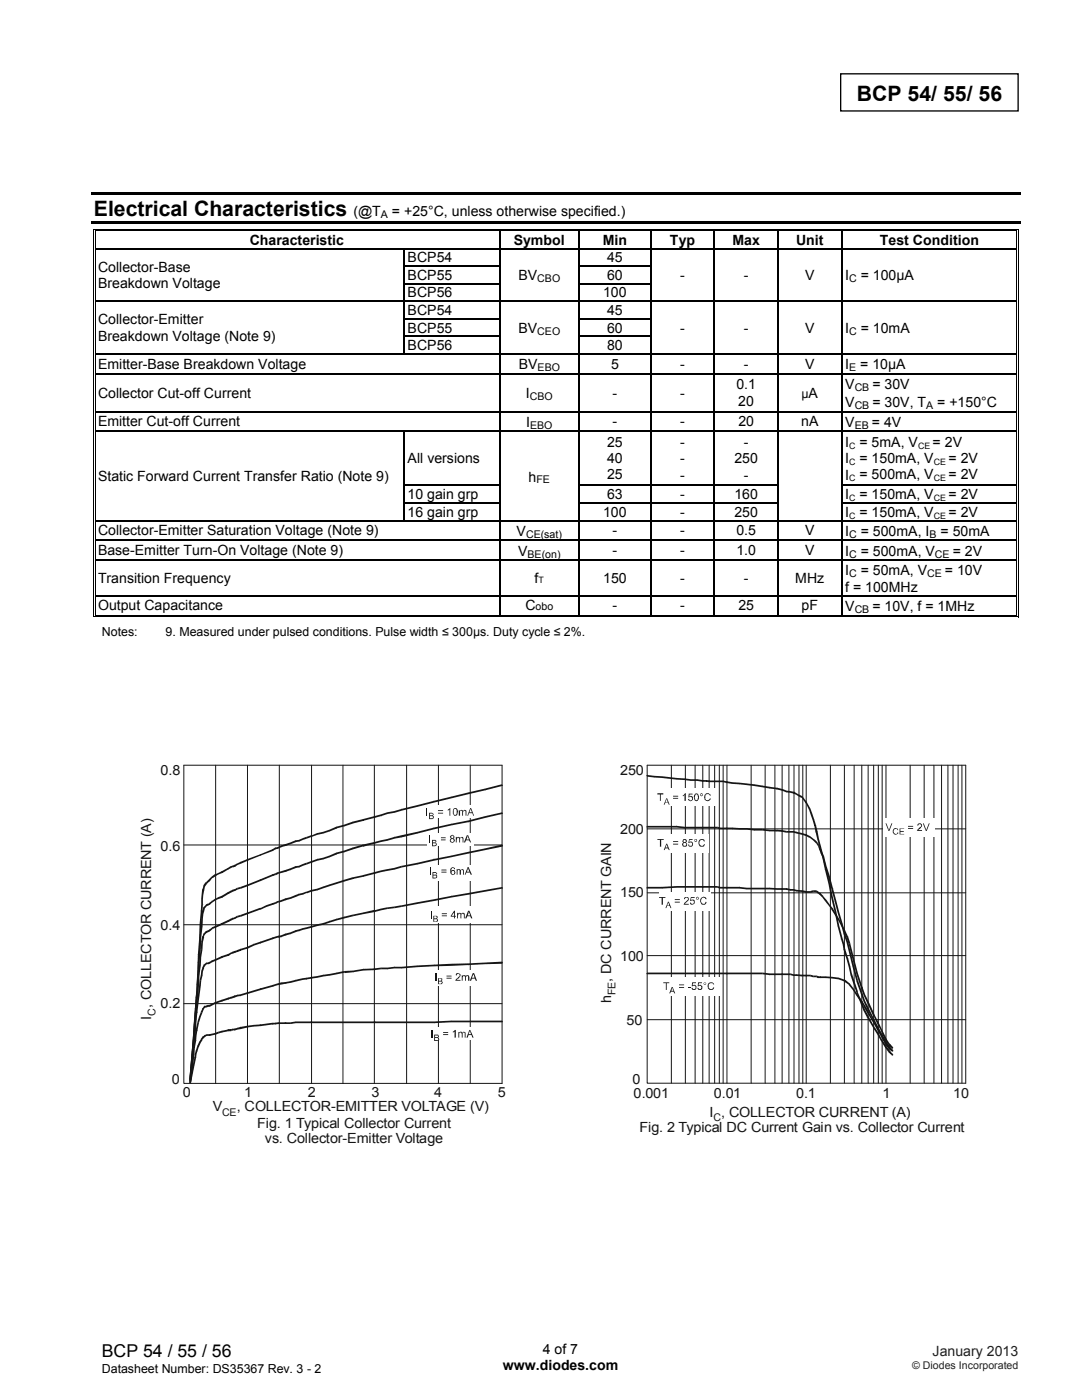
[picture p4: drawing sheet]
<svg xmlns="http://www.w3.org/2000/svg" width="216mm" height="279mm" viewBox="0 0 216 279" stroke-linecap="round" stroke-linejoin="round" font-family="sans-serif">
<defs><g id="words">
<g font-size="4.2">
<text x="171" y="20.1">BCP 54/ 55/ 56</text>
<text x="18.7" y="43.2">Electrical Characteristics</text>
</g>
<text font-size="3.5" x="20.3" y="270.9">BCP 54 / 55 / 56</text>
<g font-size="2.8">
<text x="70.5" y="43.2">(@T</text>
<text x="78.2" y="43.2">= +25°C, unless otherwise specified.)</text>
<text x="49.8" y="48.8">Characteristic</text>
<text x="81.3" y="52.3">BCP54</text>
<text x="102.5" y="48.8">Symbol</text>
<text x="120.3" y="48.8">Min</text>
<text x="121.1" y="52.3">45</text>
<text x="133.7" y="48.8">Typ</text>
<text x="146.1" y="48.8">Max</text>
<text x="158.8" y="48.8">Unit</text>
<text x="175.6" y="48.8">Test Condition</text>
<text x="19.6" y="54.2">Collector-Base</text>
<text x="19.6" y="57.5">Breakdown Voltage</text>
<text x="81.3" y="55.8">BCP55</text>
<text x="81.3" y="59.4">BCP56</text>
<text x="103.4" y="56">BV</text>
<text x="120.3" y="59.4">100</text>
<text x="121.1" y="55.8">60</text>
<text x="135.7" y="55.8">-</text>
<text x="148.4" y="55.8">-</text>
<text x="160.7" y="55.8">V</text>
<text x="168.7" y="56">I</text>
<text x="171.7" y="56">= 100µA</text>
<text x="19.6" y="64.7">Collector-Emitter</text>
<text x="81.3" y="62.9">BCP54</text>
<text x="121.1" y="62.9">45</text>
<text x="19.6" y="68">Breakdown Voltage (Note 9)</text>
<text x="81.3" y="66.4">BCP55</text>
<text x="81.3" y="69.9">BCP56</text>
<text x="103.4" y="66.5">BV</text>
<text x="121.1" y="66.4">60</text>
<text x="121.1" y="69.9">80</text>
<text x="135.7" y="66.4">-</text>
<text x="148.4" y="66.4">-</text>
<text x="160.7" y="66.4">V</text>
<text x="168.7" y="66.5">I</text>
<text x="171.7" y="66.5">= 10mA</text>
<text x="19.6" y="73.6">Emitter-Base Breakdown Voltage</text>
<text x="103.5" y="73.7">BV</text>
<text x="121.9" y="73.6">5</text>
<text x="135.7" y="73.6">-</text>
<text x="146.9" y="77.7">0.1</text>
<text x="148.4" y="73.6">-</text>
<text x="160.7" y="73.6">V</text>
<text x="168.7" y="73.7">I</text>
<text x="168.7" y="77.6">V</text>
<text x="171.6" y="73.7">= 10µA</text>
<text x="174.1" y="77.6">= 30V</text>
<text x="19.6" y="79.3">Collector Cut-off Current</text>
<text x="104.9" y="79.5">I</text>
<text x="122.2" y="79.3">-</text>
<text x="135.7" y="79.3">-</text>
<text x="147.3" y="80.9">20</text>
<text x="161.4" y="79.3">A</text>
<text x="168.7" y="81.3">V</text>
<text x="174.1" y="81.3">= 30V, T</text>
<text x="187" y="81.3">= +150°C</text>
<text x="19.6" y="85.1">Emitter Cut-off Current</text>
<text x="105" y="85.2">I</text>
<text x="121.1" y="89.2">25</text>
<text x="122.2" y="85.1">-</text>
<text x="135.7" y="89.2">-</text>
<text x="135.7" y="85.1">-</text>
<text x="147.3" y="85.1">20</text>
<text x="148.4" y="89.2">-</text>
<text x="159.9" y="85.1">nA</text>
<text x="168.7" y="85.2">V</text>
<text x="168.7" y="89.2">I</text>
<text x="171.5" y="89.2">= 5mA, V</text>
<text x="174" y="85.2">= 4V</text>
<text x="186.1" y="89.2">= 2V</text>
<text x="19.6" y="96">Static Forward Current Transfer Ratio (Note 9)</text>
<text x="81.3" y="92.5">All versions</text>
<text x="121.1" y="92.5">40</text>
<text x="121.1" y="95.7">25</text>
<text x="135.7" y="92.5">-</text>
<text x="135.7" y="95.7">-</text>
<text x="146.5" y="92.5">250</text>
<text x="148.4" y="95.7">-</text>
<text x="168.7" y="92.5">I</text>
<text x="168.7" y="95.7">I</text>
<text x="171.5" y="92.5">= 150mA, V</text>
<text x="171.5" y="95.7">= 500mA, V</text>
<text x="189.3" y="92.5">= 2V</text>
<text x="189.3" y="95.7">= 2V</text>
<text x="81.3" y="99.6">10 gain grp</text>
<text x="105.5" y="96.1">h</text>
<text x="121.1" y="99.6">63</text>
<text x="135.7" y="99.6">-</text>
<text x="146.5" y="99.6">160</text>
<text x="168.6" y="99.6">I</text>
<text x="171.5" y="99.6">= 150mA, V</text>
<text x="189.3" y="99.6">= 2V</text>
<text x="19.6" y="106.8">Collector-Emitter Saturation Voltage (Note 9)</text>
<text x="81.3" y="103.1">16 gain grp</text>
<text x="103.1" y="107">V</text>
<text x="120.3" y="103.1">100</text>
<text x="122.2" y="106.8">-</text>
<text x="135.7" y="103.1">-</text>
<text x="135.7" y="106.8">-</text>
<text x="146.5" y="103.1">250</text>
<text x="147" y="106.8">0.5</text>
<text x="160.7" y="106.8">V</text>
<text x="168.6" y="103.1">I</text>
<text x="168.7" y="107">I</text>
<text x="171.5" y="103.1">= 150mA, V</text>
<text x="171.7" y="107">= 500mA, I</text>
<text x="187.7" y="107">= 50mA</text>
<text x="189.3" y="103.1">= 2V</text>
<text x="19.6" y="110.8">Base-Emitter Turn-On Voltage (Note 9)</text>
<text x="103.4" y="110.9">V</text>
<text x="122.2" y="110.8">-</text>
<text x="135.7" y="110.8">-</text>
<text x="147" y="110.8">1.0</text>
<text x="160.7" y="110.8">V</text>
<text x="168.7" y="110.9">I</text>
<text x="171.7" y="110.9">= 500mA, V</text>
<text x="190.1" y="110.9">= 2V</text>
<text x="19.6" y="116.3">Transition Frequency</text>
<text x="106.7" y="116.3">f</text>
<text x="120.4" y="116.3">150</text>
<text x="135.7" y="116.3">-</text>
<text x="148.4" y="116.3">-</text>
<text x="158.7" y="116.3">MHz</text>
<text x="168.7" y="118.1">f = 100MHz</text>
<text x="168.7" y="114.8">I</text>
<text x="171.7" y="114.8">= 50mA, V</text>
<text x="188.5" y="114.8">= 10V</text>
<text x="19.6" y="121.8">Output Capacitance</text>
<text x="104.8" y="121.8">C</text>
<text x="122.2" y="121.8">-</text>
<text x="135.7" y="121.8">-</text>
<text x="147.3" y="121.8">25</text>
<text x="159.9" y="121.8">pF</text>
<text x="168.7" y="122">V</text>
<text x="174.1" y="122">= 10V, f = 1MHz</text>
<text x="100.3" y="273.5">www.diodes.com</text>
<text x="108.3" y="270.2">4 of 7</text>
</g>
<g font-size="2.8" fill="#131516">
<text x="32" y="154.6">0.8</text>
<text x="123.7" y="154.6">250</text>
<text x="123.7" y="166.4">200</text>
<text x="32" y="169.9">0.6</text>
<text x="123.7" y="179">150</text>
<text x="32" y="185.6">0.4</text>
<text x="123.7" y="191.8">100</text>
<text x="121.9" y="196" transform="rotate(-90 121.9 196)">, DC CURRENT GAIN</text>
<text x="30.2" y="203.5" transform="rotate(-90 30.2 203.5)">I , COLLECTOR CURRENT (A)</text>
<text x="32" y="201.1">0.2</text>
<text x="121.9" y="200.2" transform="rotate(-90 121.9 200.2)">h</text>
<text x="125" y="204.5">50</text>
<text x="34.3" y="216.3">0</text>
<text x="36.5" y="218.8">0</text>
<text x="42.4" y="221.8">V</text>
<text x="47.3" y="221.8">, COLLECTOR-EMITTER VOLTAGE (V)</text>
<text x="48.7" y="218.8">1</text>
<text x="61.4" y="218.8">2</text>
<text x="74.1" y="218.8">3</text>
<text x="86.6" y="218.8">4</text>
<text x="99.3" y="218.8">5</text>
<text x="126.2" y="216.4">0</text>
<text x="126.4" y="219.2">0.001</text>
<text x="142.4" y="219.2">0.01</text>
<text x="158.8" y="219.2">0.1</text>
<text x="176.1" y="219.2">1</text>
<text x="190.2" y="219.2">10</text>
<text x="51.3" y="225">Fig. 1 Typical Collector Current</text>
<text x="127.6" y="226">Fig. 2 Typical DC Current Gain vs. Collector Current</text>
<text x="141.6" y="222.9">I , COLLECTOR CURRENT (A)</text>
<text x="52.9" y="228.2">vs. Collector-Emitter Voltage</text>
</g>
<text font-size="2.8" fill="#231f20" x="186.1" y="270.6">January 2013</text>
<g font-size="2.5">
<text x="159.9" y="79.3">µ</text>
<text x="20.3" y="126.9">Notes:</text>
<text x="33" y="126.9">9. Measured under pulsed conditions. Pulse width ≤ 300µs. Duty cycle ≤ 2%.</text>
<text x="20.3" y="274">Datasheet Number: DS35367 Rev. 3 - 2</text>
</g>
<g font-size="2.1">
<text x="76" y="43.5">A</text>
<text x="107.2" y="56.3">CBO</text>
<text x="169.4" y="56.3">C</text>
<text x="107.2" y="66.9">CEO</text>
<text x="169.4" y="66.9">C</text>
<text x="107.3" y="74.1">EBO</text>
<text x="169.4" y="74.1">E</text>
<text x="170.5" y="78">CB</text>
<text x="105.7" y="79.8">CBO</text>
<text x="170.5" y="81.6">CB</text>
<text x="184.8" y="81.6">A</text>
<text x="105.8" y="85.6">EBO</text>
<text x="170.5" y="85.6">EB</text>
<text x="107" y="96.5">FE</text>
<text x="105" y="107.4">CE(sat)</text>
<text x="169.4" y="107.4">C</text>
<text x="185.5" y="107.4">B</text>
<text x="105.3" y="111.3">BE(on)</text>
<text x="169.4" y="111.3">C</text>
<text x="186.6" y="111.3">CE</text>
<text x="169.4" y="115.2">C</text>
<text x="185" y="115.2">CE</text>
<text x="106.9" y="121.8">obo</text>
<text x="170.5" y="122.3">CB</text>
</g>
<g font-size="2.1" fill="#131516">
<text x="31" y="202.7" transform="rotate(-90 31 202.7)">C</text>
<text x="122.8" y="198.7" transform="rotate(-90 122.8 198.7)">FE</text>
<text x="44.3" y="222.7">CE</text>
<text x="142.3" y="223.8">C</text>
</g>
<text font-size="2.1" fill="#231f20" x="182" y="273.2">© Diodes Incorporated</text>
<g font-size="1.8">
<text x="169.4" y="89.6">C</text>
<text x="183.2" y="89.6">CE</text>
<text x="169.4" y="92.8">C</text>
<text x="186.3" y="92.8">CE</text>
<text x="169.4" y="96.1">C</text>
<text x="169.4" y="100">C</text>
<text x="186.3" y="96.1">CE</text>
<text x="186.3" y="100">CE</text>
<text x="169.4" y="103.5">C</text>
<text x="186.3" y="103.5">CE</text>
<text x="107.5" y="116.3">T</text>
</g>
</g></defs>
<path d="M167.7 14.7h35.5v7.4h-35.5z" fill="none" stroke="#000" stroke-width=".26"/>
<g fill="#000">
<path d="M18.2 38.4h185.5v.5h-185.5zM18.2 44.1h185.5v.5h-185.5zM18.6 45.7h.2v.5h-.2zM18.6 45.7h.5v.1h-.5zM18.6 49.5h.2v.2h-.2zM18.6 53h.2v.2h-.2zM18.6 56.5h.2v.2h-.2zM18.9 46h.2v.2h-.2zM18.9 49.5h.2v.2h-.2zM18.9 53h.2v.2h-.2zM18.9 56.5h.2v.2h-.2zM80.5 49.5h.3v.2h-.3z"/>
<path d="M80.5 53h.3v.2h-.3zM80.5 56.5h.3v.2h-.3zM99.6 46.2h.2zM99.6 45.7h.5v.1h-.5zM99.6 46h.5v.2h-.5zM99.6 49.5h.2v.2h-.2zM99.6 53h.2v.2h-.2zM99.6 56.5h.2v.2h-.2zM115.4 46.2h.3zM115.4 45.7h.6v.1h-.6zM115.4 46h.6v.2h-.6zM115.4 49.5h.3v.2h-.3z"/>
<path d="M115.4 53h.3v.2h-.3zM115.4 56.5h.3v.2h-.3zM129.7 46.2h.3zM129.7 45.7h.5v.1h-.5zM129.7 46h.5v.2h-.5zM129.7 49.5h.3v.2h-.3zM129.7 53h.3v.2h-.3zM129.7 56.5h.3v.2h-.3zM142.4 46.2h.3zM142.4 45.7h.5v.1h-.5zM142.4 46h.5v.2h-.5zM142.4 49.5h.3v.2h-.3z"/>
<path d="M142.4 53h.3v.2h-.3zM142.4 56.5h.3v.2h-.3zM155.1 46.2h.3zM155.1 45.7h.5v.1h-.5zM155.1 46h.5v.2h-.5zM155.1 49.5h.3v.2h-.3zM155.1 53h.3v.2h-.3zM155.1 56.5h.3v.2h-.3zM167.8 46.2h.3zM167.8 45.7h.5v.1h-.5zM167.8 46h.5v.2h-.5zM167.8 49.5h.3v.2h-.3z"/>
<path d="M167.8 53h.3v.2h-.3zM167.8 56.5h.3v.2h-.3zM202.8 45.7h.5v.1h-.5zM202.8 46h.1v.2h-.1zM202.8 49.5h.1v.2h-.1zM202.8 53h.1v.2h-.1zM202.8 56.5h.1v.2h-.1zM203.1 45.7h.2v.5h-.2zM203.1 49.5h.2v.2h-.2zM203.1 53h.2v.2h-.2zM203.1 56.5h.2v.2h-.2zM18.6 60h.2v.3h-.2z"/>
<path d="M18.6 63.5h.2v.3h-.2zM18.6 67h.2v.3h-.2zM18.6 70.5h.2v.3h-.2zM18.6 74.4h.2v.3h-.2zM18.9 60h.2v.3h-.2zM18.9 63.5h.2v.3h-.2zM18.9 67h.2v.3h-.2zM18.9 70.5h.2v.3h-.2zM18.9 74.4h.2v.3h-.2zM80.5 60h.3v.3h-.3zM80.5 63.5h.3v.3h-.3zM80.5 67h.3v.3h-.3z"/>
<path d="M99.6 60h.2v.3h-.2zM99.6 63.5h.2v.3h-.2zM99.6 67h.2v.3h-.2zM99.6 70.5h.2v.3h-.2zM99.6 74.4h.2v.3h-.2zM115.4 60h.3v.3h-.3zM115.4 63.5h.3v.3h-.3zM115.4 67h.3v.3h-.3zM115.4 70.5h.3v.3h-.3zM115.4 74.4h.3v.3h-.3zM129.7 60h.3v.3h-.3zM129.7 63.5h.3v.3h-.3z"/>
<path d="M129.7 67h.3v.3h-.3zM129.7 70.5h.3v.3h-.3zM129.7 74.4h.3v.3h-.3zM142.4 60h.3v.3h-.3zM142.4 63.5h.3v.3h-.3zM142.4 67h.3v.3h-.3zM142.4 70.5h.3v.3h-.3zM142.4 74.4h.3v.3h-.3zM155.1 60h.3v.3h-.3zM155.1 63.5h.3v.3h-.3zM155.1 67h.3v.3h-.3zM155.1 70.5h.3v.3h-.3z"/>
<path d="M155.1 74.4h.3v.3h-.3zM167.8 60h.3v.3h-.3zM167.8 63.5h.3v.3h-.3zM167.8 67h.3v.3h-.3zM167.8 70.5h.3v.3h-.3zM167.8 74.4h.3v.3h-.3zM202.8 60h.1v.3h-.1zM202.8 63.5h.1v.3h-.1zM202.8 67h.1v.3h-.1zM202.8 70.5h.1v.3h-.1zM202.8 74.4h.1v.3h-.1zM203.1 60h.2v.3h-.2z"/>
<path d="M203.1 63.5h.2v.3h-.2zM203.1 67h.2v.3h-.2zM203.1 70.5h.2v.3h-.2zM203.1 74.4h.2v.3h-.2zM18.6 82h.2v.3h-.2zM18.6 85.9h.2v.3h-.2zM18.6 96.8h.2v.2h-.2zM18.9 82h.2v.3h-.2zM18.9 85.9h.2v.3h-.2zM18.9 96.8h.2v.2h-.2zM80.5 85.9h.3v.3h-.3zM80.5 96.8h.3v.2h-.3z"/>
<path d="M99.6 82h.2v.3h-.2zM99.6 85.9h.2v.3h-.2zM99.6 96.8h.2v.2h-.2zM115.4 82h.3v.3h-.3zM115.4 85.9h.3v.3h-.3zM115.4 96.8h.3v.2h-.3zM129.7 82h.3v.3h-.3zM129.7 85.9h.3v.3h-.3zM129.7 96.8h.3v.2h-.3zM142.4 82h.3v.3h-.3zM142.4 85.9h.3v.3h-.3zM142.4 96.8h.3v.2h-.3z"/>
<path d="M155.1 82h.3v.3h-.3zM155.1 85.9h.3v.3h-.3zM155.1 96.8h.3v.2h-.3zM167.8 82h.3v.3h-.3zM167.8 85.9h.3v.3h-.3zM167.8 96.8h.3v.2h-.3zM202.8 82h.1v.3h-.1zM202.8 85.9h.1v.3h-.1zM202.8 96.8h.1v.2h-.1zM203.1 82h.2v.3h-.2zM203.1 85.9h.2v.3h-.2zM203.1 96.8h.2v.2h-.2z"/>
<path d="M18.6 100.3h.2v.2h-.2zM18.6 103.8h.2v.3h-.2zM18.6 107.7h.2v.3h-.2zM18.6 111.6h.2v.3h-.2zM18.6 118.8h.2v.2h-.2zM18.9 100.3h.2v.2h-.2zM18.9 103.8h.2v.3h-.2zM18.9 107.7h.2v.3h-.2zM18.9 111.6h.2v.3h-.2zM18.9 118.8h.2v.2h-.2zM80.5 100.3h.3v.2h-.3zM99.6 100.3h.2v.2h-.2z"/>
<path d="M99.6 103.8h.2v.3h-.2zM99.6 107.7h.2v.3h-.2zM99.6 111.6h.2v.3h-.2zM99.6 118.8h.2v.2h-.2zM115.4 100.3h.3v.2h-.3zM115.4 103.8h.3v.3h-.3zM115.4 107.7h.3v.3h-.3zM115.4 111.6h.3v.3h-.3zM115.4 118.8h.3v.2h-.3zM129.7 100.3h.3v.2h-.3zM129.7 103.8h.3v.3h-.3zM129.7 107.7h.3v.3h-.3z"/>
<path d="M129.7 111.6h.3v.3h-.3zM129.7 118.8h.3v.2h-.3zM142.4 100.3h.3v.2h-.3zM142.4 103.8h.3v.3h-.3zM142.4 107.7h.3v.3h-.3zM142.4 111.6h.3v.3h-.3zM142.4 118.8h.3v.2h-.3zM155.1 100.3h.3v.2h-.3zM155.1 103.8h.3v.3h-.3zM155.1 107.7h.3v.3h-.3zM155.1 111.6h.3v.3h-.3zM155.1 118.8h.3v.2h-.3z"/>
<path d="M167.8 100.3h.3v.2h-.3zM167.8 103.8h.3v.3h-.3zM167.8 107.7h.3v.3h-.3zM167.8 111.6h.3v.3h-.3zM167.8 118.8h.3v.2h-.3zM202.8 100.3h.1v.2h-.1zM202.8 103.8h.1v.3h-.1zM202.8 107.7h.1v.3h-.1zM202.8 111.6h.1v.3h-.1zM202.8 118.8h.1v.2h-.1zM203.1 100.3h.2v.2h-.2zM203.1 103.8h.2v.3h-.2z"/>
<path d="M203.1 107.7h.2v.3h-.2zM203.1 111.6h.2v.3h-.2zM203.1 118.8h.2v.2h-.2zM18.6 123h.5v.2h-.5zM18.9 122.7h.2v.2h-.2zM99.6 122.7h.5v.2h-.5zM115.4 122.7h.6v.2h-.6zM129.7 122.7h.5v.2h-.5zM142.4 122.7h.5v.2h-.5zM155.1 122.7h.5v.2h-.5zM167.8 122.7h.5v.2h-.5zM202.8 123h.5v.2h-.5z"/>
<path d="M202.8 122.7h.1v.2h-.1zM203.1 122.7h.2v.5h-.2z"/>
</g>
<g fill="none" stroke="#000" stroke-width=".2">
<path d="M18.7 46.2v3.3M18.7 49.7v3.3M18.7 53.2v3.3M18.7 56.7v3.3M19 46.2v3.3M19 49.7v3.3M19 53.2v3.3M19 56.7v3.3M19.1 45.8h80.5M19.1 46.1h80.5M100.1 45.8h15.3M100.1 46.1h15.3"/>
<path d="M116 45.8h13.7M116 46.1h13.7M130.2 45.8h12.2M130.2 46.1h12.2M142.9 45.8h12.2M142.9 46.1h12.2M155.6 45.8h12.2M155.6 46.1h12.2M168.3 45.8h34.5M168.3 46.1h34.5M202.8 46.2v3.3M202.8 49.7v3.3"/>
<path d="M202.8 53.2v3.3M202.8 56.7v3.3M203.2 46.2v3.3M203.2 49.7v3.3M203.2 53.2v3.3M203.2 56.7v3.3M18.7 60.3v3.2M18.7 63.8v3.2M18.7 67.3v3.2M18.7 70.8v3.6M18.7 74.7v7.3M19 60.3v3.2"/>
<path d="M19 63.8v3.2M19 67.3v3.2M19 70.8v3.6M19 74.7v7.3M202.8 60.3v3.2M202.8 63.8v3.2M202.8 67.3v3.2M202.8 70.8v3.6M202.8 74.7v7.3M203.2 60.3v3.2M203.2 63.8v3.2M203.2 67.3v3.2"/>
<path d="M203.2 70.8v3.6M203.2 74.7v7.3M18.7 82.3v3.6M18.7 86.2v10.6M18.7 97v3.3M19 82.3v3.6M19 86.2v10.6M19 97v3.3M202.8 82.3v3.6M202.8 86.2v10.6M202.8 97v3.3M203.2 82.3v3.6"/>
<path d="M203.2 86.2v10.6M203.2 97v3.3M18.7 100.5v3.3M18.7 104.1v3.6M18.7 108v3.6M18.7 111.9v6.9M18.7 119v4.2M19 100.5v3.3M19 104.1v3.6M19 108v3.6M19 111.9v6.9M19 119v3.7"/>
<path d="M202.8 100.5v3.3M202.8 104.1v3.6M202.8 108v3.6M202.8 111.9v6.9M202.8 119v3.7M203.2 100.5v3.3M203.2 104.1v3.6M203.2 108v3.6M203.2 111.9v6.9M203.2 119v3.7M19.1 123.1h183.7M19.1 122.8h80.5"/>
<path d="M100.1 122.8h15.3M116 122.8h13.7M130.2 122.8h12.2M142.9 122.8h12.2M155.6 122.8h12.2M168.3 122.8h34.5"/>
</g>
<g fill="none" stroke="#000" stroke-width=".25">
<path d="M19.1 49.6h61.4M80.6 49.7v3.3M80.6 53.2v3.3M80.6 56.7v3.3M80.8 49.6h18.8M80.8 53.1h18.8M80.8 56.6h18.8M99.7 46.2v3.3M99.7 49.7v3.3M99.7 53.2v3.3M99.7 56.7v3.3M99.8 49.6h15.6"/>
<path d="M115.6 46.2v3.3M115.6 49.7v3.3M115.6 53.2v3.3M115.6 56.7v3.3M115.7 49.6h14M115.7 53.1h14M115.7 56.6h14M129.9 46.2v3.3M129.9 49.7v3.3M129.9 53.2v3.3M129.9 56.7v3.3M130 49.6h12.4"/>
<path d="M142.6 46.2v3.3M142.6 49.7v3.3M142.6 53.2v3.3M142.6 56.7v3.3M142.7 49.6h12.4M155.3 46.2v3.3M155.3 49.7v3.3M155.3 53.2v3.3M155.3 56.7v3.3M155.4 49.6h12.4M168 46.2v3.3M168 49.7v3.3"/>
<path d="M168 53.2v3.3M168 56.7v3.3M168.1 49.6h34.7M19.1 60.1h61.4M19.1 70.6h80.5M19.1 74.5h80.5M80.6 60.3v3.2M80.6 63.8v3.2M80.6 67.3v3.2M80.8 60.1h18.8M80.8 63.6h18.8M80.8 67.1h18.8"/>
<path d="M99.7 60.3v3.2M99.7 63.8v3.2M99.7 67.3v3.2M99.7 70.8v3.6M99.7 74.7v7.3M99.8 60.1h15.6M99.8 70.6h15.6M99.8 74.5h15.6M115.6 60.3v3.2M115.6 63.8v3.2M115.6 67.3v3.2M115.6 70.8v3.6"/>
<path d="M115.6 74.7v7.3M115.7 60.1h14M115.7 63.6h14M115.7 67.1h14M115.7 70.6h14M115.7 74.5h14M129.9 60.3v3.2M129.9 63.8v3.2M129.9 67.3v3.2M129.9 70.8v3.6M129.9 74.7v7.3M130 60.1h12.4"/>
<path d="M130 70.6h12.4M130 74.5h12.4M142.6 60.3v3.2M142.6 63.8v3.2M142.6 67.3v3.2M142.6 70.8v3.6M142.6 74.7v7.3M142.7 60.1h12.4M142.7 70.6h12.4M142.7 74.5h12.4M155.3 60.3v3.2M155.3 63.8v3.2"/>
<path d="M155.3 67.3v3.2M155.3 70.8v3.6M155.3 74.7v7.3M155.4 60.1h12.4M155.4 70.6h12.4M155.4 74.5h12.4M168 60.3v3.2M168 63.8v3.2M168 67.3v3.2M168 70.8v3.6M168 74.7v7.3M168.1 60.1h34.7"/>
<path d="M168.1 70.6h34.7M168.1 74.5h34.7M19.1 82.1h80.5M19.1 86h61.4M80.6 86.2v10.6M80.6 97v3.3M80.8 86h18.8M80.8 96.9h18.8M99.7 82.3v3.6M99.7 86.2v10.6M99.7 97v3.3M99.8 82.1h15.6"/>
<path d="M99.8 86h15.6M115.6 82.3v3.6M115.6 86.2v10.6M115.6 97v3.3M115.7 82.1h14M115.7 86h14M115.7 96.9h14M129.9 82.3v3.6M129.9 86.2v10.6M129.9 97v3.3M130 82.1h12.4M130 86h12.4"/>
<path d="M130 96.9h12.4M142.6 82.3v3.6M142.6 86.2v10.6M142.6 97v3.3M142.7 82.1h12.4M142.7 86h12.4M142.7 96.9h12.4M155.3 82.3v3.6M155.3 86.2v10.6M155.3 97v3.3M155.4 82.1h12.4M155.4 86h12.4"/>
<path d="M168 82.3v3.6M168 86.2v10.6M168 97v3.3M168.1 82.1h34.7M168.1 86h34.7M168.1 96.9h34.7M19.1 103.9h80.5M19.1 107.8h80.5M19.1 111.7h80.5M19.1 118.9h80.5M80.6 100.5v3.3M80.8 100.4h18.8"/>
<path d="M99.7 100.5v3.3M99.7 104.1v3.6M99.7 108v3.6M99.7 111.9v6.9M99.7 119v3.7M99.8 103.9h15.6M99.8 107.8h15.6M99.8 111.7h15.6M99.8 118.9h15.6M115.6 100.5v3.3M115.6 104.1v3.6M115.6 108v3.6"/>
<path d="M115.6 111.9v6.9M115.6 119v3.7M115.7 100.4h14M115.7 103.9h14M115.7 107.8h14M115.7 111.7h14M115.7 118.9h14M129.9 100.5v3.3M129.9 104.1v3.6M129.9 108v3.6M129.9 111.9v6.9M129.9 119v3.7"/>
<path d="M130 100.4h12.4M130 103.9h12.4M130 107.8h12.4M130 111.7h12.4M130 118.9h12.4M142.6 100.5v3.3M142.6 104.1v3.6M142.6 108v3.6M142.6 111.9v6.9M142.6 119v3.7M142.7 100.4h12.4M142.7 103.9h12.4"/>
<path d="M142.7 107.8h12.4M142.7 111.7h12.4M142.7 118.9h12.4M155.3 100.5v3.3M155.3 104.1v3.6M155.3 108v3.6M155.3 111.9v6.9M155.3 119v3.7M155.4 103.9h12.4M155.4 107.8h12.4M155.4 111.7h12.4M155.4 118.9h12.4"/>
<path d="M168 100.5v3.3M168 104.1v3.6M168 108v3.6M168 111.9v6.9M168 119v3.7M168.1 100.4h34.7M168.1 103.9h34.7M168.1 107.8h34.7M168.1 111.7h34.7M168.1 118.9h34.7"/>
</g>
<g fill="none" stroke="#131516" stroke-width=".2">
<path d="M36.7 152.7h63.5v63.5h-63.5zM43 152.7v63.5M49.4 152.7v63.5M55.7 152.7v63.5M62.2 152.7v63.5M68.4 152.7v63.5M74.7 152.7v63.5M81.1 152.7v63.5M87.5 152.7v63.5M93.8 152.7v63.5M36.7 168.6h63.5M36.7 184.6h63.5"/>
<path d="M36.7 200.3h63.5"/>
</g>
<g fill="#131516">
<path d="M37.8 216l.3 .1-.1 .1zM38.1 214.3l.4 .1-.4 1.7-.3-.1zM38.5 212.6l.3 .1-.3 1.7-.4-.1zM38.5 212.6l.1 .1zM38.8 211l.3 .1-.3 1.6-.3-.1zM39 211.1h.1zM38.9 210.3l.3 .1-.1 .7h-.3zM38.9 210.3h.2zM39.1 209.7l.3 .1-.2 .6-.3-.1zM39.1 209.7l.2-.1 .1 .2z"/>
<path d="M39.1 209.7l.3 .1-.2 .2zM39.4 208.7l.3 .1-.3 1-.3-.1zM39.4 208.7l.2 .1zM39.7 207.9l.4 .2-.4 .8-.3-.2zM39.7 207.9l.2 .1zM40.1 207.4l.3 .2-.3 .5-.4-.2zM40.1 207.3l.1 .2zM40.4 206.9l.3 .3-.4 .4-.2-.3zM40.5 206.8l.2 .2v.2l-.3-.3z"/>
<path d="M40.4 206.9l.3 .3h-.3zM40.4 206.9l.3-.2 .3 .2-.3 .3zM40.7 206.6l.1 .1zM40.7 206.6l.4-.1 .2 .2-.4 .2zM41.2 206.4v.2zM41.2 206.4h.3v.3h-.3zM41.5 206.4h.3v.3h-.3zM41.8 206.4l.2 .2-.1 .1z"/>
<path d="M41.7 206.5l.1-.1v.3zM41.8 206.4l1.1-.3 .1 .4-1.2 .2zM42.9 206.1l.3 .2-.2 .2z"/>
<path d="M42.9 206.2v-.1l.1 .4zM42.9 206.1l.6-.2 .2 .3-.7 .3zM43.5 205.9l.1 .2zM43.6 205.9l.6-.2 .1 .4-.6 .1zM44.2 205.7l.3 .1-.2 .3z"/>
<path d="M44.1 205.8l.1-.1 .1 .4zM44.2 205.7l1.3-.2 .1 .3-1.3 .3zM45.5 205.5h.2v.2l-.1 .1z"/>
<path d="M45.4 205.5l.2-.1v.4l-.2-.1zM45.6 205.4h.5v.4h-.5zM46.1 205.6l.1 .2zM46 205.5l.3-.2 .2 .3-.3 .1zM46.3 205.3l.1 .2zM46.4 205.3h.4v.3h-.4zM46.8 205.3l.2 .2-.2 .1z"/>
<path d="M46.7 205.4l.1-.1 .1 .3h-.1zM46.8 205.3l.5-.2 .1 .4-.5 .1zM47.3 205.1v.2zM47.3 205.1l.6-.1 .1 .4-.6 .1zM47.9 205l.1 .1zM47.9 205l1.5-.3 .1 .3-1.5 .4zM49.4 204.7l.2 .2-.1 .1z"/>
<path d="M49.2 204.9l.2-.2 .1 .3zM49.4 204.7l1.3-.2v.4l-1.2 .1zM50.7 204.5l1.2-.1 .1 .4-1.3 .1zM51.9 204.4l.3 .1-.2 .3z"/>
<path d="M51.8 204.4l.2 .4-.2-.1zM51.9 204.4l2.5-.3 .1 .3-2.5 .4zM54.4 204.1l.2 .2-.1 .1z"/>
<path d="M54.3 204.2l.2-.1v.3h-.2zM54.5 204.1h.5v.3h-.5zM55 204.3v.1zM54.9 204.1l.6-.1 .1 .4h-.6zM55.5 204v.2zM55.5 204h.7v.4h-.7zM56.2 204h.8v.4h-.8zM57 204l.2 .2-.2 .2z"/>
<path d="M56.8 204h.2v.4l-.2-.1zM57 204h.9v.4h-.9zM57.9 204.2l.1 .2zM57.9 204l1.1-.1v.3l-1 .2zM59 203.9v.1zM59 203.9h.6v.3h-.6zM59.6 203.9h.8v.3h-.8zM60.4 203.9h.8v.3h-.8zM61.2 203.9h1v.3h-1zM62.2 203.9l.1 .1-.1 .2z"/>
<path d="M62 203.9h.2v.3l-.3-.2zM62.2 203.9h1.1v.3h-1.1zM63.3 203.9h1.2v.3h-1.2zM64.5 203.9h1.2v.3h-1.2zM65.7 203.9h1.5v.3h-1.5zM67.2 203.9h1.6v.3h-1.6zM68.8 203.9h1.7v.3h-1.7zM70.5 203.9h2v.3h-2zM72.5 203.9h2.2v.3h-2.2zM74.7 203.9l.3 .1-.3 .2z"/>
<path d="M74.6 203.9l.1 .3-.2-.2zM74.7 203.9h1.4v.3h-1.4zM76.1 203.9h1.2v.3h-1.2zM77.3 203.9h1.4v.3h-1.4zM78.7 203.9h1.5v.3h-1.5zM80.2 203.9h3v.3h-3zM83.2 203.9h3.4v.3h-3.4zM86.6 204v.2zM86.6 203.9l3.4-.2v.3l-3.4 .2zM90 203.7v.2zM90 203.7h3.6v.3h-3.6zM93.6 203.7h3.3v.3h-3.3zM96.9 203.7h3.3v.3h-3.3zM100.2 203.7l.2 .2-.1 .1z"/>
<path d="M37.8 216h.3l-.1 .2zM38.1 213.3h.4l-.4 2.7h-.3zM38.3 213.3h.2zM38.5 210.5h.3l-.3 2.8h-.4zM38.6 210.5h.2zM38.5 209h.4l-.1 1.5h-.3zM38.5 209h.2zM38.8 207.8h.3l-.2 1.3-.4-.1zM39 207.8h.1zM38.9 206.6l.3 .1-.1 1.1h-.3zM38.9 206.6h.2zM39.1 205.5l.3 .1-.2 1.1-.3-.1zM39.1 205.5h.3v.1z"/>
<path d="M39.1 205.5l.3 .2-.2 .1zM39.4 204h.3l-.3 1.6-.3-.1zM39.4 203.9l.2 .1zM39.7 202.8l.4 .1-.4 1.1-.3-.1zM39.7 202.8h.2zM40.1 202l.3 .1-.3 .8-.4-.1zM40.1 201.9l.1 .1zM40.4 201.2l.3 .2-.3 .7-.3-.2zM40.5 201.1l.2 .3-.3-.2z"/>
<path d="M40.4 201.2l.3 .2h-.3zM40.7 200.7l.3 .3-.3 .4-.3-.2zM40.7 200.7l.1 .2zM40.8 200.7h.4v.4h-.4zM41.2 200.9l.1 .2zM41.1 200.7l.3-.1 .2 .3-.3 .2zM41.4 200.6l.1 .1zM41.5 200.6h.3v.3h-.3zM41.8 200.6l.2 .1-.2 .2z"/>
<path d="M41.7 200.6h.1l.1 .3-.2-.1zM41.8 200.6l1.1-.6 .1 .3-1.1 .6zM42.9 200l.3 .2-.2 .1z"/>
<path d="M42.9 200l.1 .3zM42.9 200l1.3-.5 .1 .4-1.3 .4zM44.2 199.5h.2l.1 .3-.2 .1z"/>
<path d="M44.1 199.6l.1-.1 .1 .4zM44.2 199.5l1.3-.4 .2 .4-1.4 .4zM45.5 199.1l.2 .1v.3z"/>
<path d="M45.4 199.2l.1-.1 .1 .4zM45.5 199.1l.6-.2 .1 .4-.6 .2zM46.1 199.1l.1 .2zM46 198.9h.3l.2 .3-.3 .1zM46.3 198.9l.1 .1zM46.3 198.9l.5-.2 .1 .3-.4 .2zM46.8 198.7l.2 .1-.1 .2z"/>
<path d="M46.7 198.8l.1-.1 .1 .3-.2-.1zM46.8 198.7l.5-.2 .1 .4-.5 .1zM47.3 198.5v.2zM47.3 198.5l.6-.1 .1 .4-.6 .1zM48 198.6v.2zM47.9 198.4l1.5-.4 .1 .4-1.5 .4zM49.4 198l.2 .1-.1 .3z"/>
<path d="M49.2 198.1l.2-.1 .1 .4zM49.4 198l2.5-.7 .1 .3-2.5 .8zM51.9 197.3l.3 .1-.2 .2z"/>
<path d="M51.8 197.3h.1l.1 .3zM51.9 197.3l2.5-.7 .1 .3-2.5 .7zM54.4 196.6l.2 .1-.1 .2z"/>
<path d="M54.3 196.7l.1-.1 .1 .3zM54.4 196.6l.5-.2 .1 .3-.5 .2zM54.9 196.4l.6-.2 .1 .4-.6 .1zM55.5 196.2v.2zM55.5 196.2l.6-.1 .1 .4-.6 .1zM56.1 196.1l.1 .2zM56.1 196.1l.9-.1v.3l-.8 .2zM57 196l.2 .1-.2 .2z"/>
<path d="M56.8 196.1l.2-.1v.3zM57 196l.9-.2 .1 .4-1 .1zM57.9 196l.1 .2zM57.9 195.8l1-.2 .1 .3-1 .3zM58.9 195.6l.1 .1zM58.9 195.6l.7-.2 .1 .3-.7 .2zM59.6 195.4v.2zM59.6 195.4l.8-.2 .1 .4-.8 .1zM60.4 195.2l.8-.1v.4l-.7 .1zM61.2 195.1v.2zM61.2 195.1l.9-.1 .1 .3-1 .2zM62.1 195l.2 .1-.1 .2z"/>
<path d="M61.9 195.1l.2-.1 .1 .3zM62.1 195l1.2-.2 .1 .3-1.2 .2zM63.3 195l.1 .1zM63.3 194.8l1.2-.3v.4l-1.1 .2zM64.5 194.5v.2zM64.5 194.5l1.2-.1 .1 .3-1.3 .2zM65.7 194.5l.1 .2zM65.7 194.4l1.4-.3 .1 .4-1.4 .2zM67.1 194.1l.1 .2zM67.1 194.1l1.6-.3 .1 .3-1.6 .4zM68.7 193.8l.1 .2zM68.8 193.8l1.7-.1v.3l-1.7 .2zM70.5 193.9v.1zM70.5 193.7l2-.3v.3l-2 .3zM72.5 193.4v.1zM72.5 193.4l2.2-.1 .1 .3-2.3 .1zM74.7 193.3l.3 .1-.2 .2z"/>
<path d="M74.6 193.3l.2 .3-.3-.2zM74.7 193.3l1.3-.2 .1 .3-1.3 .2zM76 193.1l.1 .2zM76.1 193.1h1.2v.3h-1.2zM77.3 193.3v.1zM77.3 193.1l1.4-.2v.4l-1.4 .1zM78.7 192.9v.2zM78.7 192.9h1.5v.4h-1.5zM80.2 193.1v.2zM80.2 192.9l3-.2 .1 .3-3.1 .3zM83.2 192.7v.1zM83.2 192.7l3.4-.2v.3l-3.3 .2zM86.6 192.5v.2zM86.6 192.5l3.4-.2v.5h-3.4zM90 192.3h3.6v.3l-3.6 .2zM93.6 192.4v.2zM93.6 192.3l3.3-.2v.3l-3.3 .2zM96.9 192.1l3.3-.2v.4l-3.3 .1zM100.2 191.9l.2 .2-.2 .2z"/>
<path d="M37.8 215.8l.3 .1-.1 .1zM38.1 212.2h.4l-.4 3.6h-.3zM38.5 208.6h.3l-.3 3.6h-.4zM38.5 208.6h.1zM38.8 205.1l.3 .1-.3 3.4h-.3zM39 205.1l.1 .1zM38.9 203.4h.3l-.1 1.8-.4-.1zM38.9 203.4h.2zM39.1 202l.3 .1-.2 1.3h-.3zM39.1 201.9l.2-.1 .1 .3-.3-.1z"/>
<path d="M39.1 202h.3v.2h-.3zM39.4 199.3h.3l-.3 2.7h-.3zM39.4 199.3h.2zM39.7 196.7h.4l-.4 2.6h-.3zM39.9 196.7h.2zM39.8 195.7h.4l-.1 1h-.4zM39.8 195.6l.2 .1zM40.1 194.6l.3 .1-.2 1-.4-.1zM40.2 194.7h.2zM40.2 193.8l.3 .1-.1 .8h-.3zM40.2 193.8l.1 .1zM40.4 193.1l.3 .1-.2 .7-.3-.1zM40.5 192.9l.2 .3-.3-.1z"/>
<path d="M40.4 193l.3 .2-.3 .1zM40.7 192.4l.3 .3-.3 .5-.3-.2zM40.7 192.4l.1 .2zM40.7 192.4l.4-.2 .2 .2-.3 .3zM41.1 192.1l.1 .2zM41.2 192.1h.4v.3h-.4zM41.6 192.3l.1 .1zM41.5 192.1l.3-.1 .1 .3-.2 .1zM41.8 192v-.1l.2 .3-.1 .1z"/>
<path d="M41.7 192.1l.1-.1 .1 .3zM41.8 192l.5-.3 .1 .3-.5 .3zM42.3 191.7l.1 .1zM42.3 191.7l.6-.3 .1 .3-.6 .3zM42.9 191.4l.2 .1-.1 .2z"/>
<path d="M42.9 191.5v-.1l.1 .3zM42.9 191.4l1.3-.6 .2 .4-1.4 .5zM44.2 190.8l.3 .1-.1 .3z"/>
<path d="M44.1 190.9l.1-.1 .1 .4zM44.2 190.8l1.3-.4 .2 .3-1.4 .5zM45.5 190.4l.2 .1v.2z"/>
<path d="M45.4 190.5l.1-.1 .2 .3-.3-.1zM45.5 190.4l.5-.3 .2 .3-.5 .3zM46 190.1l.1 .1zM46 190.1l.3-.1 .2 .3-.3 .1zM46.3 190l.1 .1zM46.3 190l.5-.2 .1 .3-.4 .2zM46.8 189.8l.2 .1-.1 .2z"/>
<path d="M46.7 189.9l.1-.1 .1 .3h-.2zM46.8 189.8l.5-.2 .1 .4-.5 .1zM47.3 189.8l.1 .2zM47.3 189.6l.6-.2 .2 .3-.7 .3zM47.9 189.4l.1 .1zM47.9 189.4l1.5-.4 .1 .3-1.5 .4zM49.4 189h.2l-.1 .3z"/>
<path d="M49.2 189h.1l.2 .3-.3-.1zM49.3 189l1.4-.6v.3l-1.2 .6zM50.7 188.4v.1zM50.7 188.4l1.2-.5 .1 .4-1.3 .4zM51.9 187.9l.3 .1-.2 .3z"/>
<path d="M51.8 188l.1-.1 .1 .4zM51.9 187.9l2.5-.8 .1 .3-2.5 .9zM54.4 187.1l.2 .1-.1 .2z"/>
<path d="M54.3 187.2l.1-.1 .1 .3zM54.4 187.1l.5-.2 .1 .4-.5 .1zM54.9 186.9l.6-.1 .1 .3-.6 .2zM55.5 186.8v.1zM55.5 186.8l.6-.1 .1 .3-.6 .2zM56.2 186.8v.2zM56.1 186.7l.8-.4 .2 .4-.9 .3zM56.9 186.3l.3 .2-.1 .2z"/>
<path d="M56.8 186.4l.1-.1 .2 .4-.3-.1zM56.9 186.3l1-.2 .1 .3-.9 .3zM57.9 186.2l.1 .2zM57.9 186.1l1-.4 .2 .3-1.1 .4zM58.9 185.7l.1 .1zM58.9 185.7l.7-.2 .1 .3-.7 .2zM59.6 185.7l.1 .1zM59.6 185.5l.8-.3 .1 .4-.8 .2zM60.4 185.2v.2zM60.4 185.2l.8-.1v.3l-.7 .2zM61.2 185.2v.2zM61.2 185.1l.9-.3 .1 .3-1 .3zM62.1 184.8l.2 .1-.1 .2z"/>
<path d="M62 184.9l.1-.1 .1 .3h-.2zM62.1 184.8l1.2-.3 .1 .3-1.2 .3zM63.3 184.5l1.2-.3v.4l-1.1 .2zM64.5 184.4v.2zM64.5 184.2l1.2-.4 .1 .3-1.3 .5zM65.7 183.8v.2zM65.7 183.8l1.4-.4 .1 .3-1.4 .4zM67.1 183.4l.1 .1zM67.1 183.4l1.6-.5 .1 .4-1.6 .4zM68.7 182.9l.1 .2zM68.7 182.9l1.7-.4 .1 .4-1.7 .4zM70.4 182.5l.1 .2zM70.5 182.5l2-.4v.3l-2 .5zM72.5 182.1v.2zM72.5 182.1l2.2-.5 .1 .4-2.3 .4zM74.7 181.6l.3 .2-.2 .2z"/>
<path d="M74.6 181.7l.2 .3-.3-.2zM74.7 181.7l1.3-.4 .1 .4-1.3 .3zM76 181.3l1.2-.2 .1 .3-1.2 .3zM77.2 181.1l.1 .2zM77.3 181.1l1.4-.2v.4l-1.4 .1zM78.7 181.1l.1 .2zM78.7 180.9l1.4-.2 .1 .3-1.4 .3zM80.1 180.7l.1 .1zM80.2 180.7l3-.6 .1 .3-3.1 .6zM83.2 180.1v.1zM83.2 180.1l3.4-.6v.3l-3.3 .6zM86.6 179.6v.2zM86.6 179.5l3.4-.7v.3l-3.4 .7zM90 178.8v.2zM90 178.8l3.5-.6 .1 .3-3.6 .6zM93.6 178.4v.1zM93.5 178.2l3.3-.6 .1 .3-3.3 .6zM96.8 177.6l3.4-.6v.4l-3.3 .5zM100.2 177l.2 .4h-.2z"/>
<path d="M37.8 215.6h.3v.2zM38.1 211.7l.4 .1-.4 3.8h-.3zM38.3 211.7l.2 .1zM38.5 207.8h.3l-.3 4-.4-.1zM38.5 207.8h.1zM38.7 203.9h.4l-.3 3.9h-.3zM39.1 200.1h.3l-.3 3.8h-.4zM39.1 200h.2l.1 .1h-.3z"/>
<path d="M39.1 200.1h.3v.2h-.3zM39.2 198.3h.4l-.2 1.8h-.3zM39.2 198.3h.2zM39.4 196.4h.3l-.1 1.9h-.4zM39.6 196.4h.1zM39.5 194.5h.3l-.1 1.9h-.3zM39.5 194.5h.1zM39.7 192.7h.4l-.3 1.8h-.3zM39.9 192.7h.2zM39.8 191h.4l-.1 1.7h-.4zM39.8 191h.2zM40.1 189.4l.3 .1-.2 1.5h-.4zM40.2 189.4l.2 .1zM40.2 187.9h.3l-.1 1.5h-.3zM40.2 187.9h.1zM40.3 186.9l.4 .1-.2 1-.3-.1zM40.4 186.8h.2l.1 .2-.4-.1z"/>
<path d="M40.4 186.9l.3 .1-.2 .1zM40.6 186.3l.3 .1-.2 .6-.3-.1zM40.7 186.2v.2l-.1-.1zM40.7 186.2l.4-.4 .2 .3-.4 .4zM41.1 185.8l.1 .2zM41.1 185.8l.4-.1 .2 .3-.4 .2zM41.6 185.8l.1 .2zM41.5 185.7l.3-.1 .1 .2-.2 .2zM41.8 185.5l.2 .2-.1 .1-.1-.2z"/>
<path d="M41.7 185.6l.2 .2h-.2zM41.7 185.6l.6-.5 .1 .3-.5 .4zM42.3 185.1l.1 .1zM42.3 185.1l.6-.3 .1 .3-.6 .3zM42.9 184.8l.2 .1-.1 .2z"/>
<path d="M42.9 184.9v-.1l.1 .3zM42.9 184.8l1.3-.6 .2 .4-1.4 .5zM44.2 184.2l.3 .1-.1 .3z"/>
<path d="M44.1 184.3l.1-.1 .2 .4-.3-.1zM44.2 184.2l1.3-.6 .2 .4-1.3 .6zM45.5 183.6l.2 .1v.3z"/>
<path d="M45.5 183.6l.2 .4-.3-.1zM45.5 183.6l.5-.2 .2 .3-.5 .3zM46 183.4l.1 .1zM46 183.4l.3-.2 .2 .3-.3 .2zM46.3 183.2l.1 .2zM46.3 183.2l.5-.1 .1 .3-.4 .1zM46.8 183.1l.2 .1-.1 .2z"/>
<path d="M46.7 183.2l.1-.1 .1 .3zM46.8 183.1l.5-.3 .1 .3-.5 .3zM47.3 182.8v.1zM47.3 182.8l.6-.2 .1 .3-.6 .2zM48 182.8l.1 .1zM47.9 182.6l1.5-.5 .1 .3-1.4 .5zM49.4 182.1l.2 .1-.1 .2z"/>
<path d="M49.2 182.2l.2-.1 .1 .3zM49.4 182.1l2.5-.9 .1 .3-2.5 .9zM51.9 181.2l.3 .1-.2 .2z"/>
<path d="M51.8 181.3h.1l.2 .2zM51.9 181.3l1.2-.6 .1 .3-1.1 .5zM53.1 180.7v.1zM53.1 180.7l1.3-.5 .1 .4-1.3 .4zM54.4 180.2l.2 .1-.1 .3z"/>
<path d="M54.3 180.3l.1-.1 .1 .4zM54.4 180.2l.5-.1 .1 .3-.5 .2zM55 180.2l.1 .2zM54.9 180.1l.5-.3 .2 .3-.5 .3zM55.4 179.8l.1 .2zM55.5 179.8l.6-.2 .1 .4-.6 .1zM56.2 179.8v.2zM56.1 179.6l.8-.3 .2 .3-.9 .4zM56.9 179.3l.3 .2-.1 .1z"/>
<path d="M56.8 179.4l.1-.1 .2 .3h-.3zM56.9 179.3l1-.3 .1 .4-.9 .2zM57.9 179.2l.1 .2zM57.9 179l1-.4 .2 .4-1.1 .4zM59 178.8l.1 .2zM58.9 178.6l.7-.2 .1 .3-.6 .3zM59.6 178.4v.1zM59.6 178.4l.8-.2 .1 .3-.8 .2zM60.4 178.4l.1 .1zM60.4 178.2l.7-.3 .1 .3-.7 .3zM61.1 177.9l.1 .2zM61.2 177.9l.9-.3 .1 .3-1 .4zM62.1 177.6l.2 .2-.1 .1z"/>
<path d="M62 177.7l.1-.1 .1 .3h-.2zM62.1 177.6l1.2-.2 .1 .3-1.2 .2zM63.3 177.5l.1 .2zM63.3 177.4l1.2-.5v.4l-1.1 .4zM64.5 176.9v.2zM64.5 176.9l1.2-.4 .1 .3-1.3 .5zM65.7 176.5v.2zM65.7 176.5l1.4-.4 .1 .3-1.4 .4zM67.1 176.1l.1 .2zM67.1 176.1l1.6-.5 .1 .3-1.6 .5zM68.8 175.7v.2zM68.7 175.6l1.7-.5 .1 .3-1.7 .5zM70.4 175.1l.1 .1zM70.5 175.1l2-.5v.4l-2 .4zM72.5 174.8v.2zM72.4 174.6l2.3-.5 .1 .3-2.3 .6zM74.7 174.1h.3l-.2 .3z"/>
<path d="M74.5 174.2l.2-.1 .1 .3zM74.7 174.1l1.3-.4 .1 .4-1.3 .3zM76 173.7l1.2-.2 .1 .3-1.2 .3zM77.2 173.5l.1 .1zM77.2 173.5l1.5-.3 .1 .3-1.5 .3zM78.7 173.4l.1 .1zM78.7 173.2l1.4-.4 .1 .3-1.4 .4zM80.1 172.8l.1 .2zM80.2 172.8l3-.6 .1 .3-3.1 .6zM83.2 172.4l.1 .1zM83.2 172.2l3.4-.8v.4l-3.3 .7zM86.6 171.4v.2zM86.6 171.4l3.4-.6v.3l-3.4 .7zM90 170.8v.1zM90 170.8l3.5-.8 .1 .3-3.6 .8zM93.6 170.2v.1zM93.5 170l3.3-.7 .1 .4-3.3 .6zM96.8 169.3l3.4-.7v.4l-3.3 .7zM100.2 168.6l.2 .1-.2 .3z"/>
<path d="M37.8 215.5l.3 .1h-.2zM38.5 207.3h.3l-.7 8.2h-.3zM38.6 207.3h.2zM39.1 199h.3l-.6 8.3h-.3zM39.1 198.9h.3v.1h-.3z"/>
<path d="M39.1 199l.3 .1-.2 .1zM39.2 196.7h.4l-.2 2.3h-.3zM39.2 196.7h.2zM39.4 194.4l.3 .1-.1 2.2h-.4zM39.6 194.5h.1zM39.5 192h.3l-.1 2.5-.3-.1zM39.5 192h.1zM39.7 189.4h.4l-.3 2.6h-.3zM39.9 189.4h.2zM39.8 187.1h.4l-.1 2.3h-.4zM39.8 187.1h.2zM40.1 185h.3l-.2 2.1h-.4zM40.2 185h.2zM40.2 183.2l.3 .1-.1 1.7h-.3zM40.2 183.2h.1zM40.2 182.4h.4l-.1 .9-.3-.1zM40.2 182.4h.2zM40.3 181.8h.4l-.1 .6h-.4zM40.4 181.7h.3v.1h-.4z"/>
<path d="M40.4 181.8h.3l-.2 .2zM40.6 181l.3 .2-.2 .6h-.3zM40.6 181l.1 .1zM40.7 181l.4-.4 .2 .1-.4 .6zM41.1 180.5l.1 .2zM41.1 180.5l.4-.2 .2 .4-.4 .1zM41.6 180.5l.1 .2zM41.5 180.4l.3-.2 .1 .3-.2 .2zM41.8 180.2h.1v.3z"/>
<path d="M41.7 180.2l.2 .3h-.2zM41.7 180.2l.6-.4 .1 .3-.5 .4zM42.3 179.8l.1 .2zM42.3 179.8l.6-.4 .2 .2-.7 .5zM42.9 179.4l.1-.1 .2 .3h-.1z"/>
<path d="M42.9 179.4l.1 .2h-.1zM42.9 179.4l.6-.4 .2 .4-.7 .2zM43.5 179l.7-.2 .2 .3-.7 .3zM44.2 178.8l.3 .1-.1 .2z"/>
<path d="M44.1 178.9l.1-.1 .2 .3-.3-.1zM44.2 178.8l1.3-.8 .2 .4-1.3 .7zM45.5 178l.2 .1v.3z"/>
<path d="M45.5 178l.2 .4-.3-.1zM45.5 178l.5-.2 .2 .3-.5 .3zM46 177.8l.1 .1zM46 177.8l.3-.2 .2 .3-.3 .2zM46.3 177.6l.1 .2zM46.3 177.6l.5-.2 .1 .4-.4 .1zM46.8 177.4l.2 .2-.1 .2z"/>
<path d="M46.7 177.6l.1-.1 .1 .3zM46.8 177.5l.5-.3 .1 .3-.5 .3zM47.3 177.2v.2zM47.3 177.2l.6-.2 .1 .4-.6 .1zM48 177.2l.1 .2zM47.9 177l1.5-.5 .1 .3-1.4 .6zM49.4 176.5l.2 .1-.1 .2z"/>
<path d="M49.2 176.6l.2-.1 .1 .3h-.2zM49.4 176.5l2.5-1 .1 .3-2.5 1zM51.9 175.5l.3 .1-.2 .2z"/>
<path d="M51.8 175.6l.1-.1 .1 .3zM51.9 175.5l2.5-1 .1 .3-2.5 1zM54.4 174.5l.2 .1v.1l-.1 .1z"/>
<path d="M54.3 174.6l.1-.1 .1 .3zM54.4 174.5l.5-.2 .1 .3-.5 .2zM55 174.5l.1 .1zM54.9 174.3l.5-.2 .2 .3-.5 .2zM55.4 174.1l.1 .1zM55.5 174.1l.6-.2 .1 .3-.6 .2zM56.2 174.1v.1zM56.1 173.9l.8-.3 .2 .4-.9 .2zM56.9 173.6l.3 .1-.1 .3z"/>
<path d="M56.8 173.7l.1-.1 .2 .4h-.2zM56.9 173.6l1-.3 .1 .3-.9 .4zM57.9 173.5l.1 .1zM57.9 173.3l1-.4 .2 .3-1.1 .4zM58.9 172.9l.1 .1zM58.9 172.9l.7-.1 .1 .3-.7 .1zM59.6 173l.1 .1zM59.6 172.8l.8-.4 .1 .4-.8 .3zM60.4 172.4l.7-.2 .1 .3-.7 .3zM61.1 172.2l.1 .2zM61.2 172.2l.9-.3 .1 .3-1 .3zM62.1 171.9l.2 .1-.1 .2z"/>
<path d="M62.1 171.9l.1 .3-.2-.1zM62.1 171.9l1.2-.5 .1 .4-1.2 .4zM63.3 171.4v.2zM63.3 171.4l1.2-.2v.3l-1.1 .3zM64.5 171.3v.2zM64.5 171.2l1.2-.4 .1 .3-1.3 .4zM65.7 170.9l.1 .2zM65.7 170.8l1.4-.6 .1 .3-1.4 .6zM67.1 170.2l.1 .1zM67.1 170.2l1.6-.5 .1 .4-1.6 .4zM68.8 169.9v.2zM68.7 169.7l1.7-.6 .1 .4-1.7 .6zM70.4 169.1l.1 .2zM70.4 169.1l2-.5 .2 .3-2.1 .6zM72.4 168.6l.1 .1zM72.4 168.6l2.3-.6 .1 .4-2.3 .6zM74.7 168l.3 .1-.2 .3z"/>
<path d="M74.5 168.2l.2-.2 .1 .4zM74.7 168l1.3-.3 .1 .3-1.3 .4zM76 167.7l1.2-.3 .1 .4-1.2 .2zM77.3 167.6v.2zM77.2 167.4l1.5-.4 .1 .4-1.5 .4zM78.7 167v.2zM78.7 167l1.4-.3 .1 .4-1.4 .3zM80.2 166.9v.2zM80.1 166.7l3.1-.7 .1 .3-3.1 .8zM83.2 166.2l.1 .1zM83.2 166l3.4-.8v.3l-3.3 .8zM86.6 165.2v.1zM86.6 165.2l3.4-.8v.3l-3.4 .8zM90 164.4v.2zM90 164.4l3.5-.7 .1 .4-3.6 .6zM93.6 163.9v.2zM93.5 163.7l3.3-.8 .1 .3-3.3 .9zM96.8 162.9l.1 .1zM96.8 162.9l3.4-.8v.4l-3.3 .7zM100.2 162.1l.2 .2-.2 .2z"/>
<path d="M37.8 215.4l.3 .1h-.1zM38.1 211.3h.4l-.4 4.1h-.3zM38.1 211.3h.2zM38.5 207.4l.3 .1-.3 3.8h-.4zM38.6 207.5h.2zM38.7 203.4h.4l-.3 4.1-.3-.1zM39 203.4h.1zM38.9 201.3h.3l-.1 2.1h-.4zM38.9 201.3h.2zM39.1 198.9l.3 .1-.2 2.3h-.3zM39.1 198.9h.3v.1z"/>
<path d="M39.1 199l.3 .1-.2 .1zM39.2 197.7l.4 .1-.2 1.2h-.3zM39.4 197.7l.2 .1zM39.2 196.4h.4v1.3h-.4zM39.2 196.4h.2zM39.4 193.5l.3 .1-.1 2.8h-.4zM39.6 193.5l.1 .1zM39.5 190.6h.3l-.1 2.9h-.3zM39.5 190.6h.1zM39.7 187.3l.4 .1-.3 3.2h-.3zM39.9 187.4h.2zM39.8 184.6h.4l-.1 2.8-.4-.1zM39.8 184.6h.2zM40.1 181.8h.3l-.2 2.8h-.4zM40.1 181.8h.1zM40.2 180.5h.3l-.1 1.3h-.3zM40.3 180.5h.2zM40.2 179.4h.3v1.1h-.3zM40.2 179.4h.1zM40.2 178.5h.4l-.1 .9h-.3zM40.3 177.6l.4 .1-.1 .8h-.4zM40.3 177.6l.3-.2 .1 .3z"/>
<path d="M40.3 177.6l.4 .1-.3 .1zM40.5 177.2l.3 .1-.1 .4-.4-.1zM40.6 176.8h.3l-.1 .5-.3-.1zM40.6 176.7l.1 .1zM41 176.1l.3 .2-.4 .6-.3-.2zM41 176.1l.2 .2zM41.5 175.7l.3 .2-.5 .4-.2-.2zM41.5 175.7l.1-.1v.1zM41.6 175.6l.1 .4zM41.7 175.7l.1 .2-.1 .1zM41.6 175.7l.1-.1 .2 .1-.1 .2zM41.7 175.6h.3l-.1 .1z"/>
<path d="M41.7 175.5l.2 .2-.1 .1-.1-.1zM41.7 175.5l.5-.5 .2 .2-.5 .5zM42.3 174.9l.1 .2-.2-.1zM42.3 174.9l.6-.4 .2 .3-.7 .4zM42.9 174.5l.3 .1-.1 .2z"/>
<path d="M42.9 174.6v-.1l.1 .3zM42.9 174.5l.6-.3 .2 .3-.7 .3zM43.5 174.2l.7-.3 .2 .3-.7 .3zM44.2 173.9l.3 .1-.1 .2z"/>
<path d="M44.2 173.9l.2 .3-.3-.1zM44.2 173.9l1.3-.7 .2 .3-1.3 .7zM45.5 173.2l.2 .1v.2z"/>
<path d="M45.4 173.3l.1-.1 .2 .3h-.2zM45.5 173.2l.5-.3 .2 .3-.5 .3zM46 172.9l.1 .1zM46 172.9l.3-.1 .2 .2-.3 .2zM46.3 172.8l.1 .2zM46.3 172.8l.5-.2 .1 .4-.4 .1zM46.8 172.6l.2 .1-.1 .3z"/>
<path d="M46.7 172.7l.1-.1 .1 .4-.2-.1zM46.8 172.6l.5-.2 .1 .2-.5 .4zM47.3 172.4v.1zM47.3 172.4l.6-.4 .2 .4-.7 .2zM47.9 172l.1 .2zM47.9 172l1.5-.6 .1 .4-1.4 .6zM49.4 171.4l.2 .2-.1 .2z"/>
<path d="M49.2 171.6l.2-.2 .1 .4zM49.4 171.4l2.5-.9 .1 .3-2.5 1zM51.9 170.5l.3 .1-.2 .2z"/>
<path d="M51.9 170.5l.1 .3-.2-.1zM51.9 170.5l2.5-1 .1 .3-2.5 1zM54.4 169.5l.2 .1-.1 .2z"/>
<path d="M54.3 169.6l.1-.1 .1 .2-.1 .1zM54.4 169.5l.5-.4 .2 .4-.6 .2zM54.9 169.1l.1 .2zM54.9 169.1h.6l.1 .3-.6 .1zM55.5 169.2l.1 .2zM55.4 169.1l.7-.4 .1 .4-.6 .2zM56.1 168.7l.1 .2zM56.1 168.7l.8-.2 .2 .3-.9 .3zM56.9 168.5l.3 .1-.1 .2z"/>
<path d="M56.8 168.6l.1-.1 .2 .3h-.2zM56.9 168.5l1-.4 .1 .4-.9 .3zM57.9 168.3l.1 .2zM57.9 168.1l1-.4 .2 .3-1.1 .5zM58.9 167.7l.1 .2zM58.9 167.7l.7-.1 .1 .4h-.7zM59.6 167.8l.1 .2zM59.6 167.6l.8-.3 .1 .3-.8 .4zM60.4 167.3l.7-.3 .1 .4-.7 .2zM61.1 167l.1 .2zM61.2 167l.9-.3 .1 .3-1 .4zM62.1 166.7l.2 .2-.1 .1z"/>
<path d="M62.1 166.8l.1 .2-.2-.1zM62.1 166.8l1.2-.5 .1 .3-1.2 .4zM63.3 166.3v.1zM63.3 166.3l1.2-.3v.3l-1.1 .3zM64.5 166.2v.1zM64.5 166l1.2-.4 .1 .3-1.3 .4zM65.7 165.8l.1 .1zM65.7 165.6l1.4-.6 .1 .3-1.4 .6zM67.1 165l.1 .2zM67.1 165l1.6-.4 .1 .3-1.6 .4zM68.8 164.7v.2zM68.7 164.6l1.7-.6 .1 .3-1.7 .6zM70.4 164l.1 .1zM70.4 164l2-.5 .2 .3-2.1 .5zM72.4 163.5l.1 .1zM72.4 163.5l2.3-.6 .1 .3-2.3 .6zM74.7 162.9l.3 .1-.2 .2z"/>
<path d="M74.5 163l.2-.1 .1 .3zM74.7 162.9l1.3-.4 .1 .4-1.3 .3zM76.1 162.7v.2zM76 162.5l1.2-.4 .1 .4-1.2 .4zM77.2 162.1l.1 .2zM77.2 162.1l1.5-.2 .1 .3-1.5 .3zM78.7 162l.1 .2zM78.7 161.9l1.4-.5 .1 .4-1.4 .4zM80.1 161.4l.1 .2zM80.1 161.4l3.1-.7 .1 .3-3.1 .8zM83.2 160.8l.1 .2zM83.2 160.7l3.4-.9v.4l-3.3 .8zM86.6 159.8v.2zM86.6 159.8l3.4-.8 .1 .3-3.5 .9zM90 159v.2zM90 159l3.5-.9 .1 .4-3.5 .8zM93.5 158.1l.1 .2zM93.5 158.1l3.3-.7 .1 .3-3.3 .8zM96.9 157.5v.2zM96.8 157.4l3.3-.9 .1 .4-3.3 .8zM100.1 156.5l.3 .3-.2 .1z"/>
</g>
<path d="M85.4 193.5h10.8v3.2h-10.8z" fill="#fff"/>
<path d="M86.8 194.2h.3v1.5h-.3z" fill="#131516"/>
<g fill="#131516">
<path d="M89.1 194.7h1v.2h-1zM89.1 195.1h1v.2h-1z" fill-rule="evenodd"/>
<path d="M91 194.3l.4-.1 .5 .3v.3l-.8 .8h.8v.1h-1l.8-1-.2-.3h-.2l-.2 .3-.1-.1z" fill-rule="evenodd"/>
<path d="M92.1 194.6h.2v.2l.2-.2h.3l.2 .2 .1-.2 .5 .1 .1 1h-.3l-.1-.9-.3 .2v.7h-.2v-.8l-.2-.1-.2 .1-.1 .8h-.2z" fill-rule="evenodd"/>
<path d="M94.3 194.2h.3l.6 1.5h-.3l-.1-.4h-.6l-.2 .4h-.3zM94.4 194.4l-.2 .7h.5z" fill-rule="evenodd"/>
<path d="M87.4 195.2l.8 .1v.3l-.1 .2 .2 .2v.2l-.1 .2h-.8zM87.6 195.3v.4l.5-.1v-.2zM87.6 195.9v.4h.4l.2-.1-.1-.3z" fill-rule="evenodd"/>
</g>
<path d="M85.1 181h9.4v3.2h-9.4z" fill="#fff"/>
<path d="M86 181.8h.1v1.5h-.1z" fill="#131516"/>
<g fill="#131516">
<path d="M88.2 182.3h1v.1h-1zM88.2 182.7h1v.2h-1z" fill-rule="evenodd"/>
<path d="M90.6 181.8h.2v1h.2v.1h-.2v.4h-.2v-.4h-.7zM90.6 182.1l-.5 .7h.5z" fill-rule="evenodd"/>
<path d="M91.2 182.2h.2v.2l.1-.2 .6 .2 .1-.2h.4l.1 .2v.9h-.1l-.1-.9-.4 .1v.8h-.2v-.9h-.4l-.1 .3v.6h-.2z" fill-rule="evenodd"/>
<path d="M93.4 181.8h.3l.6 1.5h-.3l-.2-.4h-.6l-.1 .4h-.3zM93.6 181.9l-.3 .8h.5z" fill-rule="evenodd"/>
<path d="M86.5 182.8l.8 .1v.3l-.2 .2 .3 .1v.3l-.2 .2h-.7zM86.6 182.9v.4l.5-.1v-.3zM86.6 183.5v.4h.5l.1-.2-.1-.2z" fill-rule="evenodd"/>
</g>
<path d="M85 172.7h9.3v3.1h-9.3z" fill="#fff"/>
<path d="M85.8 173h.2v1.6h-.2z" fill="#131516"/>
<g fill="#131516">
<path d="M88.1 173.5h1v.2h-1zM88.1 174h1v.1h-1z" fill-rule="evenodd"/>
<path d="M90 173.2l.4-.2 .4 .3v.2h-.2l-.2-.3h-.1l-.3 .6 .2-.2h.4a.55 .55 0 0 1 .3 .6 .55 .55 0 0 1-.5 .4l-.5-.4v-.7zM90.3 173.8a.42 .42 0 0 0 0 .7 .35 .35 0 0 0 .4-.4 .35 .35 0 0 0-.4-.3z" fill-rule="evenodd"/>
<path d="M91.1 173.5h.2v.1l.2-.1 .4 .1 .5-.1 .2 .2v.9h-.2l-.1-1-.3 .1v.9h-.3v-.9l-.3-.1-.1 1h-.2z" fill-rule="evenodd"/>
<path d="M93.3 173h.2l.7 1.6h-.3l-.2-.5h-.6l-.2 .5h-.2zM93.4 173.2l-.2 .8h.5z" fill-rule="evenodd"/>
<path d="M86.3 174.1h.7l.2 .2-.1 .3 .1 .1-.1 .5-.8 .1zM86.5 174.2v.4l.6-.1-.1-.3zM86.5 174.7v.5l.6-.1-.1-.4z" fill-rule="evenodd"/>
</g>
<path d="M85.2 166.3h9.2v2.6h-9.2z" fill="#fff"/>
<path d="M85.7 166.7h.2v1.4h-.2z" fill="#131516"/>
<g fill="#131516">
<path d="M88 167.1h.9v.2h-.9zM88 167.5h.9v.2h-.9z" fill-rule="evenodd"/>
<path d="M89.9 166.9l.1-.2a.47 .47 0 0 1 .7 .4l-.3 .3h.2l.2 .3-.2 .3-.3 .2-.5-.3v-.3l.2-.2-.2-.4zM90.1 166.8v.5h.3l.1-.3-.1-.1zM90.1 167.4l-.2 .5 .5 .1 .1-.4z" fill-rule="evenodd"/>
<path d="M91 167h.1v.2l.3-.2 .4 .2 .5-.2 .2 .3v.8h-.2l-.1-.9-.4 .2v.7h-.2l-.1-.9-.3 .1-.1 .8h-.1z" fill-rule="evenodd"/>
<path d="M93.2 166.7h.2l.6 1.4h-.2l-.2-.4h-.6l-.2 .4h-.2zM93.3 166.8l-.2 .7h.5z" fill-rule="evenodd"/>
<path d="M86.2 167.6h.7l.2 .2-.2 .4 .2 .2v.4l-.9 .1zM86.4 167.8v.3h.5v-.3zM86.4 168.3v.4l.6-.1-.1-.3z" fill-rule="evenodd"/>
</g>
<path d="M84.9 160.8h10.4v2.4h-10.4z" fill="#fff"/>
<path d="M85.1 161.3h.2v1.5h-.2z" fill="#131516"/>
<g fill="#131516">
<path d="M87.4 161.7h1v.2h-1zM87.4 162.2h1v.2h-1z" fill-rule="evenodd"/>
<path d="M89.3 161.6l.6-.3v1.5h-.2v-1.2l-.3 .2z" fill-rule="evenodd"/>
<path d="M90.4 161.4a.6 .6 0 0 1 .9 .1 .6 .6 0 0 1 0 .8l-.3 .5h-.4l-.2-.4zM90.6 161.5l-.1 .9 .2 .2h.3l.1-.2v-.7l-.1-.3z" fill-rule="evenodd"/>
<path d="M91.5 161.7h.2v.2l.4-.3 .3 .3 .3-.3 .3 .1 .1 1.1h-.2v-.9l-.2-.1-.2 .1-.1 .2v.7h-.2v-.9l-.1-.1-.3 .1v.9h-.3z" fill-rule="evenodd"/>
<path d="M93.8 161.3h.2l.6 1.5h-.2l-.1-.5h-.7l-.2 .5h-.2zM93.9 161.4l-.2 .7h.5z" fill-rule="evenodd"/>
<path d="M85.6 162.2h.6a.36 .36 0 0 1 .2 .6l.2 .1-.1 .5-.9 .1zM85.8 162.4v.3l.6-.1-.1-.2zM85.8 162.9v.4l.6-.1-.1-.3z" fill-rule="evenodd"/>
</g>
<path d="M86 205h10.3v2.5h-10.3z" fill="#fff"/>
<path d="M86.1 205.5h.3v1.6h-.3z" fill="#131516"/>
<g fill="#131516">
<path d="M88.4 206h1v.1h-1zM88.4 206.4h1v.2h-1z" fill-rule="evenodd"/>
<path d="M90.4 205.9l.6-.4v1.6h-.3v-1.2l-.3 .2z" fill-rule="evenodd"/>
<path d="M91.5 206l.2 .1 .4-.2 .1 .2 .4-.2 .2 .1 .1 1.1h-.2l-.1-1-.3 .1v.9h-.2v-.8l-.1-.2-.4 .1v.9h-.1z" fill-rule="evenodd"/>
<path d="M93.7 205.5h.1l.7 1.6h-.2l-.2-.5h-.6l-.2 .5h-.2zM93.7 205.7l-.2 .7h.5z" fill-rule="evenodd"/>
<path d="M86.6 206.5l.9 .1 .1 .3-.2 .2 .3 .3-.2 .3-.9 .1zM86.8 206.7v.3l.6-.1-.1-.2zM86.8 207.2v.4h.6l.1-.2-.2-.2z" fill-rule="evenodd"/>
</g>
<g fill="none" stroke="#131516" stroke-width=".2">
<path d="M129.1 152.7h63.6v63.5h-63.6zM134 152.7v63.5M136.8 152.7v63.5M138.7 152.7v63.5M140.2 152.7v63.5M141.5 152.7v63.5M142.6 152.7v63.5M143.5 152.7v63.5M144.3 152.7v63.5M145.1 152.7v63.5M149.9 152.7v63.5M152.7 152.7v63.5"/>
<path d="M154.6 152.7v63.5M156.1 152.7v63.5M157.4 152.7v63.5M158.4 152.7v63.5M159.4 152.7v63.5M160.2 152.7v63.5M160.9 152.7v63.5M165.7 152.7v63.5M168.5 152.7v63.5M170.4 152.7v63.5M172 152.7v63.5M173.2 152.7v63.5"/>
<path d="M174.3 152.7v63.5M175.3 152.7v63.5M176 152.7v63.5M176.8 152.7v63.5M181.6 152.7v63.5M184.4 152.7v63.5M186.4 152.7v63.5M187.9 152.7v63.5M189.1 152.7v63.5M190.2 152.7v63.5M191.2 152.7v63.5M191.9 152.7v63.5"/>
<path d="M129.1 178.2h63.6M129.1 165.4h63.6M129.1 190.7h63.6M129.1 203.5h63.6"/>
</g>
<g fill="#131516">
<path d="M129 194.3l.1-.2v.3zM129.1 194.1h1.5v.3h-1.5zM130.6 194.1h1.5v.3h-1.5zM132.1 194.1h3v.3h-3zM135.1 194.1h1.5v.3h-1.5zM136.6 194.1h1.3v.3h-1.3zM137.9 194.1h1.2v.3h-1.2zM139.1 194.1h1.1v.3h-1.1zM140.2 194.1l.2 .2-.1 .1z"/>
<path d="M140.1 194.2l.1-.1v.3h-.1zM140.2 194.1h.8v.3h-.8zM141 194.1h.6v.3h-.6zM141.6 194.1h.6v.3h-.6zM142.2 194.1h.4v.3h-.4zM142.6 194.1h.5v.3h-.5zM143.1 194.1h.5v.3h-.5zM143.6 194.1h.7v.3h-.7zM144.3 194.1h.8v.3h-.8zM145.1 194.1l.1 .2-.1 .1z"/>
<path d="M144.9 194.2l.2-.1v.3h-.2zM145.1 194.1h1.1v.3h-1.1zM146.2 194.1h1.3v.3h-1.3zM147.5 194.1h1.5v.3h-1.5zM149 194.1h1.5v.3h-1.5zM150.5 194.1h1.6v.3h-1.6zM152.1 194.1v.2zM152.2 194.1l1.4 .2v.3l-1.5-.2zM153.6 194.4v.2zM153.6 194.3h1.4v.3h-1.4zM155 194.3h1.1v.3h-1.1zM156.1 194.3h.1v.2l-.1 .1z"/>
<path d="M156 194.3l.1 .3-.2-.2zM156.1 194.3h.9v.3h-.9zM157 194.3h.7v.3h-.7zM157.7 194.3v.1zM157.8 194.3l.5 .1v.4l-.6-.2zM158.3 194.6v.2zM158.3 194.4h.7v.4h-.7zM159 194.4v.2zM159 194.4l1.1 .1-.1 .4-1.1-.1zM160 194.7v.2zM160 194.5h.9v.4h-.9zM160.9 194.5l.1 .1v.3h-.1z"/>
<path d="M160.7 194.7l.2-.2v.4zM160.9 194.5h.4v.4h-.4zM161.3 194.5h.3v.4h-.3zM161.6 194.5v.2zM161.7 194.5l.6 .2-.1 .3-.6-.1zM162.3 194.9l-.1 .1zM162.3 194.7h.6v.3h-.6zM162.9 194.7v.2zM163 194.7l.3 .2-.1 .3-.3-.2zM163.2 195v.2zM163.2 194.9h.5v.3h-.5zM163.7 194.9h.1v.2l-.1 .1z"/>
<path d="M163.6 194.9l.1 .3-.2-.2zM163.7 194.9h.6v.3h-.6zM164.3 194.9h.5v.3h-.5zM164.8 194.9v.1zM164.8 194.9h1.2v.4l-1.2-.1zM166 194.9l1.4 .2-.1 .4-1.3-.2zM167.4 195.1l-.1 .2zM167.4 195.1l1.2 .4-.1 .4-1.2-.4zM168.6 195.5l.1 .3-.2 .1z"/>
<path d="M168.3 195.7l.4-.2-.3 .4zM168.7 195.5l.9 .8-.2 .3-1-.7zM169.6 196.3l-.1 .1zM169.6 196.3l.7 1-.2 .2-.8-.9zM170.3 197.3v.1zM170.1 197.5l.2-.2 .8 1.1-.2 .3zM170.9 198.7l.1-.2zM171.1 198.4l1 1.5-.3 .1-.9-1.3zM171.8 200l.3-.1-.1 .2z"/>
<path d="M171.9 199.8l.2 .1-.3 .1zM171.8 200l.3-.1 .5 .8-.2 .2zM172.5 200.8l.1-.1zM172.3 200.9l.3-.2 .7 1.1-.3 .3zM173 202.1l.3-.3 .6 1.2-.2 .2zM173.7 203.2v-.1zM173.7 203.2l.2-.2 .8 1.3-.3 .1zM174.5 204.3h.2zM174.4 204.4l.3-.1 .6 1.1-.3 .1zM175 205.5l.3-.1 .6 1.1-.2 .2zM175.9 206.5v.1zM175.7 206.7l.2-.2 .6 1-.3 .1zM176.2 207.6h.2zM176.2 207.6l.3-.1 .5 .7-.4 .2zM176.6 208.4l.4-.2-.3 .3z"/>
<path d="M176.7 208.2h.3l-.4 .2zM176.6 208.4l.4-.2 .4 .5-.4 .3zM177 209l.4-.3 .3 .5-.3 .2zM177.4 209.4l.1-.1zM177.6 209.2l.4 .2-.3 .3-.3-.3zM177.7 209.7l.2-.1zM177.7 209.7l.3-.3 .1 .2-.1 .2zM178.1 209.6l.1 .2h-.2z"/>
<path d="M129 177.2l.1-.2v.3zM129.1 177h1.5v.3h-1.5zM130.6 177h1.5v.3h-1.5zM132.1 177.2v.1zM132 177l3.1-.2v.4l-3 .1zM135.1 176.8v.2zM135.1 176.8h1.5v.4h-1.5zM136.6 176.8h1.3v.4h-1.3zM137.9 176.8h1.2v.4h-1.2zM139.1 176.8h1.1v.4h-1.1zM140.2 176.8l.2 .2-.1 .2z"/>
<path d="M140.1 176.9l.1-.1v.4h-.1zM140.2 176.8h.8v.4h-.8zM141 176.8h.6v.4h-.6zM141.6 176.8h.6v.4h-.6zM142.2 176.8h.4v.4h-.4zM142.6 176.8h.5v.4h-.5zM143.1 176.8v.2zM143.2 176.8l.5 .2-.1 .3-.5-.1zM143.6 177.2v.1zM143.6 177h.7v.3h-.7zM144.3 177h.8v.3h-.8zM145.1 177l.1 .2-.1 .1z"/>
<path d="M144.9 177.1l.2-.1v.3h-.2zM145.1 177h1.1v.3h-1.1zM146.2 177h1.3v.3h-1.3zM147.5 177v.2zM147.5 177l1.5 .2v.3l-1.5-.2zM149 177.3v.2zM149 177.2h1.5v.3h-1.5zM150.5 177.2h1.6v.3h-1.6zM152.1 177.2h1.5v.3h-1.5zM153.6 177.2v.1zM153.6 177.2h1.4v.4l-1.4-.1zM155 177.4v.2zM155 177.2h1.1v.4h-1.1zM156.1 177.2l.1 .1v.3h-.1z"/>
<path d="M155.9 177.4l.2-.2v.4zM156.1 177.2h.9v.4h-.9zM157 177.2v.2zM157 177.2l.8 .2-.1 .4-.8-.2zM157.7 177.6v.2zM157.7 177.4h.6v.4h-.6zM158.3 177.4v.2zM158.3 177.4l.7 .2-.1 .3-.6-.1zM159 177.8l-.1 .1zM159 177.6l1.1 .1-.1 .3-1.1-.1zM160.1 177.7l-.1 .1zM160.1 177.7l.9 .1-.1 .4-.9-.2zM161 177.8v.4h-.1z"/>
<path d="M160.7 178l.2-.2v.4zM160.9 177.8h.7v.4h-.7zM161.6 178l.1 .2zM161.6 177.8l.6-.1 .1 .3-.6 .2zM162.2 177.7l.1 .1zM162.3 177.7h.3v.3h-.3zM162.6 177.7h.3v.3h-.3zM162.9 177.7l.2 .1h-.2zM163.1 177.8l.3 .2-.2 .3-.4-.3zM163.2 178.2v.1zM163.3 178l.5 .3-.2 .3-.4-.3zM163.8 178.3v.2l-.2 .1z"/>
<path d="M163.5 178.4l.2-.1 .1 .1-.2 .2zM163.8 178.4l.5 .5-.2 .2-.5-.5zM164.3 178.9v.1zM164.1 179.1l.2-.2 .6 .7-.3 .2zM164.6 179.8l.3-.2 .6 .9-.2 .1zM165.3 180.6l.2-.1 .7 .8-.3 .2zM166 181.4l.2-.1zM165.9 181.5l.3-.2 1.3 2.1-.3 .2zM167.3 183.5l.2-.1zM167.2 183.6l.3-.2 1.2 2.3-.3 .2zM168.4 185.9l.3-.2-.1 .3z"/>
<path d="M168.3 185.7h.4l-.4 .2zM168.3 185.9l.4-.2 .5 1.3-.3 .2zM169.1 187.1l.1-.1zM168.9 187.2l.3-.2 .5 1.3-.4 .1zM169.5 188.3h.2zM169.3 188.4l.4-.1 .7 3-.3 .1zM170.1 191.4l.3-.1 .8 3-.3 .1zM170.9 194.4l.1-.1zM170.9 194.4l.3-.1 .9 2.8h-.3zM171.8 197.1h.3l-.1 .2z"/>
<path d="M171.8 197.1h.3zM171.8 197.1h.3l.5 1.4-.3 .1zM172.3 198.6l.2-.1zM172.3 198.6l.3-.1 .7 1.4-.3 .1zM173 200l.1-.1zM173 200l.3-.1 1.4 2.9-.4 .2zM174.3 203l.2-.1zM174.4 203l.3-.2 .6 1.3-.3 .2zM175 204.3l.3-.2 .6 1.3-.2 .1zM175.7 205.5l.2-.1 .6 1.1-.3 .2zM176.2 206.7l.2-.1zM176.2 206.7l.3-.2 .5 .9-.4 .2zM176.6 207.6l.4-.2-.1 .2z"/>
<path d="M176.7 207.3l.3 .1-.4 .2zM176.6 207.6l.4-.2 .4 .7-.4 .1zM177 208.2h.2zM177 208.2l.4-.1 .3 .4-.3 .2zM177.4 208.7l.1-.1zM177.6 208.4l.4 .3-.3 .3-.3-.3zM178 208.7l-.1 .1zM177.7 209l.3-.3 .2 .3-.2 .3zM178.2 209l-.1 .3h-.1z"/>
<path d="M129 165l.1-.2v.4zM129.1 164.8h1.5v.4h-1.5zM130.6 164.8h1.5v.4h-1.5zM132.1 164.8h3v.4h-3zM135.1 164.8v.2zM135.1 164.8l1.5 .2v.3l-1.5-.1zM136.6 165.2v.1zM136.6 165h1.3v.3h-1.3zM137.9 165h1.2v.3h-1.2zM139.1 165h1.1v.3h-1.1zM140.2 165l.2 .2-.2 .1z"/>
<path d="M140.1 165.1l.1-.1v.3zM140.2 165h.8v.3h-.8zM141 165h.6v.3h-.6zM141.6 165h.6v.3h-.6zM142.2 165h.4v.3h-.4zM142.6 165h.5v.3h-.5zM143.1 165v.2zM143.2 165l.5 .2-.1 .3-.5-.2zM143.6 165.3v.2zM143.6 165.2h.7v.3h-.7zM144.3 165.2h.8v.3h-.8zM145.1 165.2l.1 .1-.1 .2z"/>
<path d="M144.9 165.2h.2v.3l-.2-.1zM145.1 165.2h1.1v.3h-1.1zM146.2 165.2v.1zM146.2 165.2h1.3v.4l-1.4-.1zM147.5 165.4v.2zM147.5 165.2h1.5v.4h-1.5zM149 165.2v.2zM149 165.2l1.6 .2-.1 .4-1.5-.2zM150.5 165.6v.2zM150.5 165.4h1.6v.4h-1.6zM152.1 165.4v.2zM152.2 165.4l1.4 .2v.3l-1.5-.1zM153.6 165.8v.1zM153.6 165.6h1.4v.3h-1.4zM155 165.6v.2zM155 165.6l1.1 .1v.3l-1.1-.1zM156.1 165.7l.1 .3h-.1z"/>
<path d="M156 165.8l.1-.1v.3l-.2-.2zM156.1 165.7l.9 .1-.1 .4-.8-.2zM157 166l-.1 .2zM157 165.8h.7v.4h-.7zM157.7 165.8h.6v.4h-.6zM158.3 165.8v.2zM158.3 165.8l.7 .2-.1 .3-.6-.1zM159 166v.2zM159 166l1.1 .3-.1 .3-1.1-.3zM160.1 166.3l-.1 .1zM160.1 166.3l.9 .2-.1 .4-.9-.3zM161 166.5v.3l-.1 .1z"/>
<path d="M160.9 166.5v.4l-.2-.1zM161 166.5l.6 .4-.1 .3-.6-.3zM161.6 166.9l-.1 .1zM161.6 166.9l.8 .5-.2 .3-.7-.6zM162.3 167.5l.1-.1zM162.4 167.4l.3 .3-.2 .3-.3-.3zM162.7 167.7l-.1 .2zM162.5 168l.2-.3 .5 .4-.3 .3zM163.2 168.1v.1l-.1 .1zM162.9 168.4l.3-.2 .3 .5-.3 .2zM163.4 168.8l.1-.1zM163.2 168.9l.3-.1 .3 .7-.3 .2zM163.5 169.7l.3-.2-.1 .2z"/>
<path d="M163.5 169.6l.2-.2 .1 .1zM163.5 169.6l.3-.1 .3 .7-.4 .1zM163.7 170.3l.2-.1zM163.7 170.3l.4-.1 .3 .7-.3 .1zM164.3 171l.1-.1zM164.1 171l.3-.1 .5 1.9-.3 .1zM164.6 172.9h.2zM164.6 173l.3-.2 .7 2.2-.3 .1zM165.4 175h.2zM165.3 175.1l.3-.1 .6 2.2-.3 .1zM166 177.3l.2-.1zM165.9 177.3l.3-.1 .7 2.6-.4 .1zM166.5 179.9h.2zM166.5 179.9l.4-.1 .6 2.3-.4 .1zM167.1 182.2l.4-.1 .6 2.3h-.3zM168 184.4h.1zM167.8 184.4h.3l.6 1.9-.4 .1zM168.3 186.4l.4-.1-.1 .3z"/>
<path d="M168.3 186.4l.2-.2 .2 .1zM168.3 186.4l.4-.1 .5 1.7-.3 .1zM169.1 188.1l.1-.1zM168.9 188.1l.3-.1 .5 1.7-.4 .1zM169.5 189.8l.2-.1zM169.3 189.8l.4-.1 .7 3.1-.3 .1zM170.1 192.9h.2zM170.1 192.9l.3-.1 .8 2.8-.3 .1zM170.9 195.7h.1zM170.9 195.8l.3-.2 .9 2.7-.3 .1zM171.8 198.4l.3-.1-.1 .3z"/>
<path d="M171.8 198.3h.3zM171.8 198.4l.3-.1 .5 1.5-.3 .1zM172.3 199.9l.2-.1zM172.3 199.9l.3-.1 .7 1.3-.3 .2zM173 201.3l.1-.1zM173 201.3l.3-.2 1.4 2.7-.3 .2zM174.5 203.9l.2-.1zM174.4 204l.3-.2 .6 1.3-.3 .2zM175 205.3l.2-.1zM175 205.3l.3-.2 .6 1.1-.2 .2zM175.9 206.2v.1zM175.7 206.4l.2-.2 .6 1-.3 .2zM176.4 207.3l.1-.1zM176.2 207.4l.3-.2 .5 .9-.4 .1zM176.6 208.2l.4-.1-.1 .2z"/>
<path d="M176.7 208l.3 .1-.4 .1zM176.6 208.2l.4-.1 .4 .5-.4 .2zM177 208.8l.4-.2 .3 .4-.3 .3zM177.4 209.3l.1-.1zM177.6 209l.4 .3-.3 .3-.3-.3zM178 209.3l-.1 .1zM177.7 209.5l.3-.2 .2 .3-.2 .2zM178.2 209.6v.1l-.2 .1z"/>
<path d="M129.1 154.7h.1l-.1 .3-.1-.2zM129.2 154.7l1.4 .1v.4l-1.5-.2zM130.6 155v.2zM130.6 154.8l1.5 .1-.1 .4-1.4-.1zM132.1 155.1l-.1 .2zM132.1 154.9l3 .4v.3l-3.1-.3zM135.1 155.3h1.5v.4l-1.5-.1zM136.6 155.3v.2zM136.6 155.3l1.3 .2v.4l-1.3-.2zM137.9 155.7v.2zM137.9 155.5h1.2v.4h-1.2zM139.1 155.5v.2zM139.1 155.5l1.1 .2v.3l-1.1-.1zM140.2 155.7l.2 .2-.2 .1z"/>
<path d="M140.1 155.7h.1v.3l-.1-.1zM140.2 155.7h.8v.3h-.8zM141 155.7v.2zM141 155.7l.7 .1-.1 .3-.7-.1zM141.6 155.9v.2zM141.6 155.8h.6v.3h-.6zM142.2 155.8h.4v.3h-.4zM142.6 155.8h.5v.3h-.5zM143.1 155.8h.5v.3h-.5zM143.6 155.8h.7v.3h-.7zM144.3 155.8v.1zM144.3 155.8l.8 .1-.1 .4-.7-.2zM145.1 155.9l.1 .2-.2 .2z"/>
<path d="M145 155.9l.1 .4-.2-.1zM145.1 155.9l1.1 .2-.1 .3-1-.1zM146.2 156.3l-.1 .1zM146.2 156.1l1.3 .1v.3l-1.4-.1zM147.5 156.4v.1zM147.5 156.2l1.5 .2v.3l-1.5-.2zM149 156.4v.1zM149 156.4l1.6 .1-.1 .4-1.5-.2zM150.6 156.5l-.1 .2zM150.6 156.5l1.6 .3-.1 .3-1.6-.2zM152.2 156.8l-.1 .2zM152.2 156.8l1.5 .2-.1 .4-1.5-.3zM153.6 157.2v.2zM153.6 157l1.4 .2v.3l-1.4-.1zM155 157.2v.2zM155 157.2l1.1 .3v.3l-1.1-.3zM156.1 157.5l.1 .2-.1 .1z"/>
<path d="M156 157.5h.1v.3l-.2-.2zM156.1 157.5l.9 .3-.1 .3-.8-.3zM157 158l-.1 .1zM157 157.8l.8 .1-.1 .3-.8-.1zM157.8 157.9l.7 .2-.1 .3-.7-.2zM158.5 158.1l-.1 .1zM158.5 158.1l.6 .3-.2 .2-.6-.2zM159.1 158.4l.5 .2-.2 .4-.5-.4zM159.6 158.6l.5 .3-.2 .3-.5-.2zM160.1 158.9l.1 .1-.2 .1zM159.9 159.2l.3-.2 .4 .6-.2 .1zM160.4 159.7l.2-.1 .4 .5-.2 .2zM160.8 160.3l.2-.2v.2z"/>
<path d="M160.7 160.2h.3zM160.8 160.3l.2-.1 .8 1.3-.3 .2zM161.6 161.6l.2-.1zM161.5 161.7l.3-.1 .3 .9-.3 .2zM161.8 162.7l.3-.2 .4 1.1h-.4zM162.3 163.6h.2zM162.1 163.6h.4l.3 1.1-.3 .1zM162.6 164.7h.2zM162.5 164.7h.3l.4 1.3-.5 .1zM162.9 166h.3zM162.7 166h.5l.2 1.4h-.3zM163.1 167.4h.1zM163.1 167.4h.3l.4 1.6-.3 .1zM163.5 169.1l.3-.1-.1 .1z"/>
<path d="M163.7 168.8l.1 .2-.3 .1zM163.5 169.1l.3-.1 .3 .9-.4 .1zM163.7 170h.2zM163.7 170l.4-.1 .3 1.2-.3 .1zM164.3 171.1h.1zM164.1 171.2l.3-.1 .5 2.3-.3 .1zM164.6 173.5h.2zM164.6 173.5l.3-.1 .7 2.7-.3 .1zM165.4 176.1h.2zM165.3 176.2l.3-.1 .6 3-.3 .1zM165.9 179.2l.1-.1zM165.9 179.2l.3-.1 .7 2.8-.4 .1zM166.5 182l.4-.1 .6 2.9-.4 .1zM167.1 184.9l.2-.1zM167.1 184.9l.4-.1 .6 2.5-.3 .1zM167.8 187.4l.2-.1zM167.8 187.4l.3-.1 .4 1.1-.4 .1zM168.3 188.5l.2-.1zM168.1 188.5l.4-.1 .2 1-.4 .1zM168.3 189.5l.4-.1v.2z"/>
<path d="M168.5 189.3l.2 .1-.4 .1zM168.3 189.5l.4-.1 .5 1.9-.3 .1zM169.1 191.3h.1zM168.9 191.4l.3-.1 .5 1.5-.4 .1zM169.5 192.9l.2-.1zM169.3 192.9l.4-.1 .3 1.6h-.3zM169.7 194.4h.1zM169.7 194.5l.3-.1 .4 1.2-.3 .2zM170.3 195.7l.1-.1zM170.1 195.8l.3-.2 .8 2.3-.3 .1zM170.9 198h.1zM170.9 198l.2-.1 1 2.4-.3 .1zM171.8 200.4l.3-.1-.1 .2z"/>
<path d="M171.9 200.2l.2 .1-.3 .1zM171.8 200.4l.3-.1 .5 1.2-.3 .2zM172.3 201.7l.2-.1zM172.3 201.7l.3-.2 .7 1.3-.3 .2zM173 203l.1-.1zM173 203l.3-.2 1.4 2.5-.3 .1zM174.4 205.4h.1zM174.7 205.2l.6 1-.3 .2-.6-1zM175.2 206.3l.1-.1zM175 206.4l.3-.2 .6 1.2-.2 .2zM175.7 207.6l.2-.1zM175.7 207.6l.2-.2 .6 .8-.3 .2zM176.4 208.3l.1-.1zM176.2 208.4l.3-.2 .5 .7-.4 .2zM176.6 209.1l.4-.2-.1 .3z"/>
<path d="M176.7 208.8l.3 .1-.4 .2zM176.6 209.1l.4-.2 .4 .5-.4 .3zM177 209.7l.4-.3 .3 .4-.3 .3zM177.4 210.1l.1-.1zM177.6 209.8l.4 .4-.3 .2-.3-.3zM177.9 210.2h.1zM177.7 210.3l.3-.1 .2 .2-.2 .3zM178.2 210.4v.2l-.2 .1z"/>
</g>
<path d="M130.7 157.4h12.2v3.5h-12.2z" fill="#fff"/>
<g fill="#131516">
<path d="M131.2 158.3h1.2v.3h-.6v1.2h-.1v-1.2h-.5z" fill-rule="evenodd"/>
<path d="M134.3 158.8h1v.2h-1zM134.3 159.2h1v.2h-1z" fill-rule="evenodd"/>
<path d="M136.7 158.3h.1v1.5h-.2v-1.2l-.4 .3z" fill-rule="evenodd"/>
<path d="M137.4 158.4h.8v.2h-.6l-.1 .4 .4-.2 .4 .4v.4l-.5 .3-.5-.4 .2-.1v.2l.4 .1h.1l.1-.5-.3-.2-.4 .2z" fill-rule="evenodd"/>
<path d="M138.7 158.4a.51 .51 0 0 1 .5 0 .51 .51 0 0 1 .3 .5l-.1 .7-.4 .3a.98 .98 0 0 1-.3-1.5zM138.8 158.6l-.2 .6 .1 .4 .3 .1a.76 .76 0 0 0 0-1.2z" fill-rule="evenodd"/>
<path d="M139.7 158.5l.4-.2 .1 .4-.3 .2zM140 158.4l-.2 .2 .2 .2 .1-.2z" fill-rule="evenodd"/>
<path d="M140.8 158.4l.6-.1 .4 .4-.1 .1-.4-.3-.4 .1-.2 .2v.6a.48 .48 0 0 0 .5 .3 .48 .48 0 0 0 .5-.4l.1 .1a.68 .68 0 0 1-.9 .4 .68 .68 0 0 1-.3-.9v-.3z" fill-rule="evenodd"/>
<path d="M132.9 159.3h.2l.5 1.3h-.1l-.2-.4h-.5l-.2 .4h-.2zM133 159.4l-.2 .7h.4z" fill-rule="evenodd"/>
</g>
<path d="M131.5 178h10.3v3.7h-10.3z" fill="#fff"/>
<g fill="#131516">
<path d="M131.5 179h1.3v.2h-.5v1.4h-.3v-1.4h-.5z" fill-rule="evenodd"/>
<path d="M134.6 179.5h1.1v.1h-1.1zM134.6 180h1.1v.1h-1.1z" fill-rule="evenodd"/>
<path d="M136.6 179.1h.8v.5l-.7 .8h.7v.2h-1l.3-.6 .6-.5v-.2l-.4-.2-.2 .4h-.2z" fill-rule="evenodd"/>
<path d="M137.9 179h.7v.2h-.7v.4l.5-.1 .2 .3-.1 .6-.4 .2a.34 .34 0 0 1-.4-.5h.2l.1 .3 .5-.2v-.3l-.2-.2-.6 .1z" fill-rule="evenodd"/>
<path d="M139 179a.29 .29 0 0 1 .4 .2 .29 .29 0 0 1-.1 .3l-.4-.1zM139 179.1v.3l.2 .1 .1-.4z" fill-rule="evenodd"/>
<path d="M139.9 179.2l.5-.3 .5 .3 .1 .3h-.2a.48 .48 0 0 0-.5-.4 .48 .48 0 0 0-.4 .5 .61 .61 0 0 0 .7 .8l.2-.4h.2l-.3 .6-.7-.1-.3-.5z" fill-rule="evenodd"/>
<path d="M133.3 180h.2l.5 1.2h-.2l-.2-.4h-.5l-.2 .4h-.1zM133.3 180.2l-.2 .5h.4l-.1-.6z" fill-rule="evenodd"/>
</g>
<path d="M131.9 195h12.1v3.7h-12.1z" fill="#fff"/>
<g fill="#131516">
<path d="M132.4 196h1.1v.2h-.5v1.4h-.1v-1.4h-.5z" fill-rule="evenodd"/>
<path d="M135.5 196.5h1v.1h-1zM135.5 197h1v.1h-1z" fill-rule="evenodd"/>
<path d="M138.1 196h.8v.2h-.6l-.1 .4h.5l.3 .2v.4l-.3 .4-.6-.1-.2-.4h.3l.2 .3 .4-.2v-.3l-.2-.2h-.3l-.1 .2-.2-.1z" fill-rule="evenodd"/>
<path d="M139.3 196h.8v.2h-.6l-.1 .4h.5l.2 .2v.4l-.2 .4-.6-.1-.2-.4 .6 .3 .3-.3-.3-.4h-.2l-.1 .2-.2-.1z" fill-rule="evenodd"/>
<path d="M140.6 196l.3 .2-.2 .4-.3-.2zM140.6 196.1l-.1 .3 .2 .1 .1-.3z" fill-rule="evenodd"/>
<path d="M141.5 196.1a.67 .67 0 0 1 1 .4h-.2l-.1-.3h-.4l-.4 .3 .1 .7 .5 .2 .5-.3-.1 .2a.71 .71 0 0 1-.9 .2 .71 .71 0 0 1-.3-.9z" fill-rule="evenodd"/>
<path d="M134 197h.2l.5 1.2h-.1l-.2-.3h-.5l-.2 .3h-.2zM134.1 197.1l-.1 .6h.4z" fill-rule="evenodd"/>
</g>
<path d="M137.3 196.9h.5v.2h-.5z" fill="#131516"/>
<path d="M131.2 166.4h10.2v3.7h-10.2z" fill="#fff"/>
<g fill="#131516">
<path d="M131.2 167.4h1.2v.2h-.5v1.4h-.2v-1.4h-.5z" fill-rule="evenodd"/>
<path d="M134.3 167.9h1v.1h-1zM134.3 168.4h1v.2h-1z" fill-rule="evenodd"/>
<path d="M136.4 167.4l.5 .1 .2 .4-.3 .2 .3 .3v.3l-.3 .3-.6-.1-.1-.3 .3-.5-.2-.1zM136.5 167.6l-.2 .3 .1 .1h.4v-.4zM136.5 168.2l-.2 .2v.3l.5 .1 .1-.4z" fill-rule="evenodd"/>
<path d="M137.5 167.4h.7v.2h-.6l-.1 .4h.5a.6 .6 0 0 1 0 1l-.6-.1-.1-.3h.2l.1 .2h.3l.2-.2v-.3l-.2-.2h-.3l-.1 .2-.1-.1z" fill-rule="evenodd"/>
<path d="M138.7 167.4h.3a.31 .31 0 0 1 0 .5 .31 .31 0 0 1-.4 .1l-.1-.4zM138.7 167.5l-.1 .3 .4 .1v-.3z" fill-rule="evenodd"/>
<path d="M139.6 167.6a.66 .66 0 0 1 1.1 .3l-.2 .1-.3-.4a.6 .6 0 0 0-.7 .6 .6 .6 0 0 0 .7 .6l.3-.3h.2l-.4 .5h-.5l-.2-.2a1.05 1.05 0 0 1 0-1.2z" fill-rule="evenodd"/>
<path d="M132.9 168.4h.2l.5 1.3h-.1l-.2-.4h-.5l-.2 .4h-.2zM132.9 168.6l-.1 .5h.4l-.2-.5z" fill-rule="evenodd"/>
</g>
<path d="M176.3 163.3h10.2v3.6h-10.2z" fill="#fff"/>
<g fill="#131516">
<path d="M176.7 164.3h.2l.5 1.4 .5-1.4h.2l-.6 1.5h-.2z" fill-rule="evenodd"/>
<path d="M181.2 164.8h1v.2h-1zM181.2 165.2h1v.2h-1z" fill-rule="evenodd"/>
<path d="M183 164.6l.3-.3h.4l.3 .3v.3l-.8 .8h.8v.1h-1l.8-1-.2-.3h-.2l-.2 .3z" fill-rule="evenodd"/>
<path d="M184.1 164.3h.2l.5 1.4 .5-1.4h.2l-.6 1.5h-.2z" fill-rule="evenodd"/>
<path d="M178.3 165.4l.3-.2 .5 .1 .1 .4h-.1l-.2-.3a.55 .55 0 0 0-.5 .3 .55 .55 0 0 0 0 .6l.5 .1 .2-.3 .1 .2-.5 .3-.3-.1-.3-.4z" fill-rule="evenodd"/>
<path d="M179.5 165.3h.9l-.7 .1v.4h.6v.2h-.6v.4l.7 .1h-.9z" fill-rule="evenodd"/>
</g>
<use href="#words"/>
</svg>
